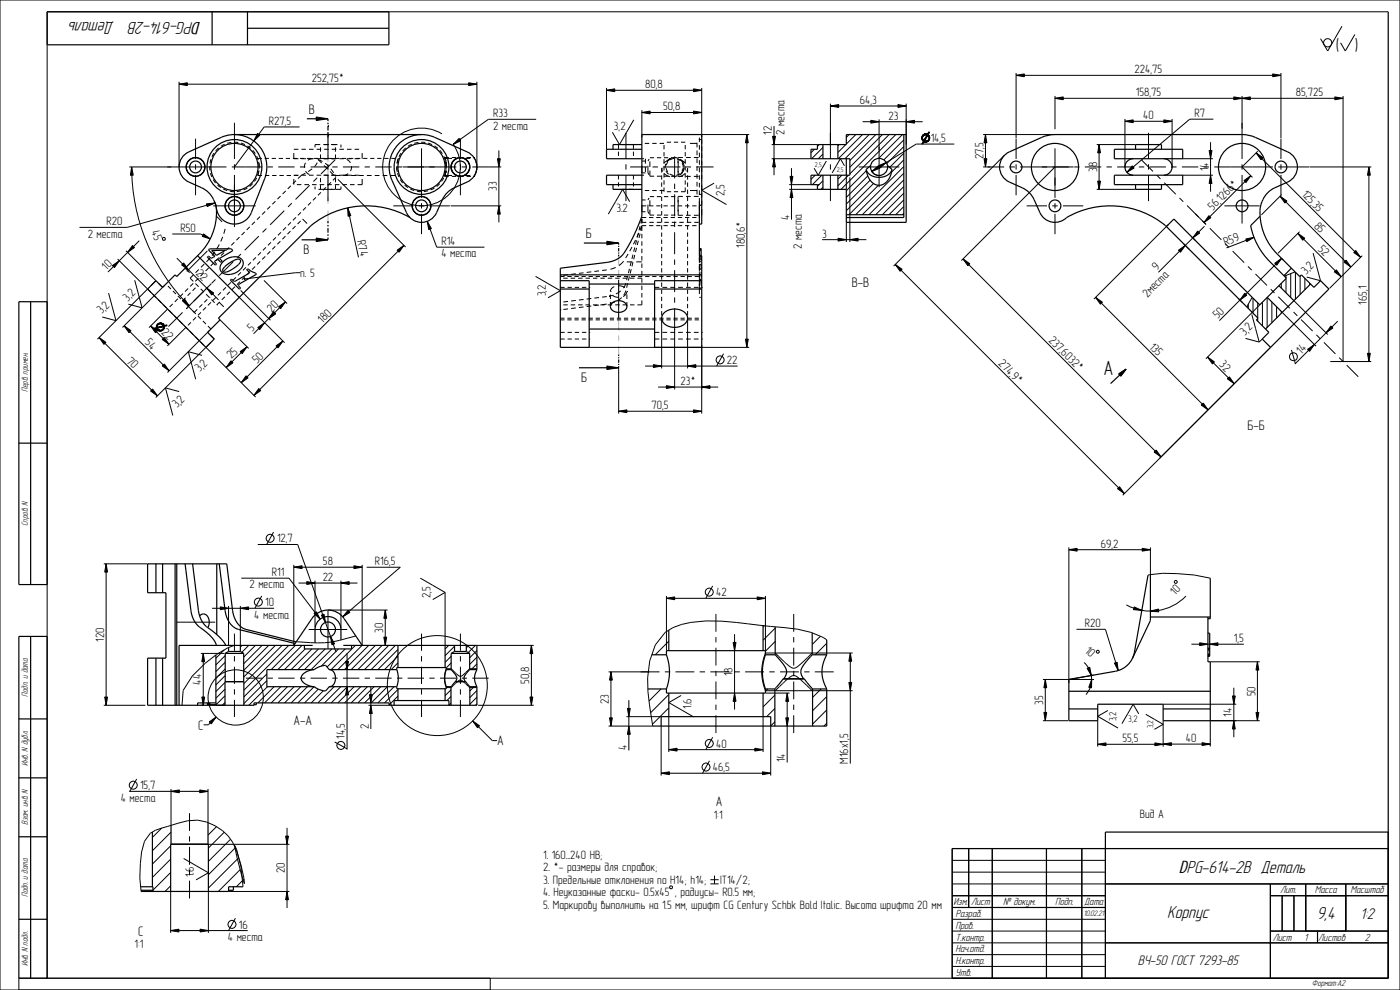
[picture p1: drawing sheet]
<svg xmlns="http://www.w3.org/2000/svg" width="594mm" height="420mm" viewBox="0 0 594 420" stroke-linecap="round" stroke-linejoin="round" font-family="sans-serif">
<defs><g id="words">
<text font-size="8.8" x="468.2" y="158.9">А</text>
<g font-size="7.6">
<text x="48.4" y="9.4" transform="rotate(-180 48.4 9.4)">Деталь</text>
<text x="85.2" y="9.4" transform="rotate(-180 85.2 9.4)">DPG-614-2B</text>
<text x="500.2" y="370.5">DPG-614-2B Деталь</text>
<text x="495.2" y="389.4">Корпус</text>
<text x="558.7" y="390.1">9,4</text>
</g>
<g font-size="7.5">
<text x="566.7" y="21.8">(</text>
<text x="574.8" y="21.8">)</text>
</g>
<text font-size="6.8" x="577.1" y="389.8">1:2</text>
<text font-size="6.1" x="482.7" y="409.6">ВЧ-50 ГОСТ 7293-85</text>
<g font-size="5.9">
<text x="131.1" y="48.4">В</text>
<text x="248.6" y="101.1">Б</text>
<text x="128.8" y="107.7">В</text>
<text x="361.4" y="121.7">В-В</text>
<text x="246.5" y="162">Б</text>
<text x="529.3" y="182.3">Б-Б</text>
<text x="84.1" y="309.5">C</text>
<text x="124.5" y="307.7">А-А</text>
<text x="210.9" y="316.2">A</text>
<text x="303.7" y="341.9">A</text>
<text x="58.6" y="397">C</text>
</g>
<g font-size="5.1">
<text x="132.3" y="34.8">252,75*</text>
<text x="481.4" y="31.1">224,75</text>
<text x="273.8" y="37.4">80,8</text>
<text x="481.9" y="40.8">158,75</text>
<text x="549.9" y="40.8">85,725</text>
<text x="281.4" y="46.8">50,8</text>
<text x="364.8" y="44.1">64,3</text>
<text x="114.1" y="53">R27,5</text>
<text x="209.2" y="49.7">R33</text>
<text x="377" y="50.8">23</text>
<text x="485" y="50.6">40</text>
<text x="506.8" y="49.7">R7</text>
<text x="209.2" y="55">2 места</text>
<text x="260.5" y="55.2">3,2</text>
<text x="327.5" y="57.2" transform="rotate(-90 327.5 57.2)">12</text>
<text x="332.8" y="57.2" transform="rotate(-90 332.8 57.2)">2 места</text>
<text x="394.9" y="60.2">14,5</text>
<text x="417.3" y="67.6" transform="rotate(-90 417.3 67.6)">27,5</text>
<text x="465.5" y="73" transform="rotate(-90 465.5 73)">38</text>
<text x="512.7" y="72.7" transform="rotate(-90 512.7 72.7)">14</text>
<text x="210.8" y="81.1" transform="rotate(-90 210.8 81.1)">33</text>
<text x="307.4" y="83.3" transform="rotate(-90 307.4 83.3)">2,5</text>
<text x="552" y="82.7" transform="rotate(45 552 82.7)">125,</text>
<text x="261.5" y="90">3.2</text>
<text x="514.6" y="89.4" transform="rotate(-45 514.6 89.4)">56,</text>
<text x="518.2" y="85.8" transform="rotate(-45 518.2 85.8)">1266*</text>
<text x="556.6" y="87.3" transform="rotate(45 556.6 87.3)">35</text>
<text x="45.2" y="95.6">R20</text>
<text x="334.9" y="93.2" transform="rotate(-90 334.9 93.2)">4</text>
<text x="37.2" y="100.8">2 места</text>
<text x="64.2" y="98.3" transform="rotate(68 64.2 98.3)">45</text>
<text x="76.6" y="98.4">R50</text>
<text x="348.8" y="100.8">3</text>
<text x="557.2" y="96.2" transform="rotate(45 557.2 96.2)">85</text>
<text x="151.5" y="102.3" transform="rotate(78 151.5 102.3)">R74</text>
<text x="187.3" y="104">R14</text>
<text x="316" y="105.1" transform="rotate(-90 316 105.1)">180,6*</text>
<text x="340.2" y="105.7" transform="rotate(-90 340.2 105.7)">2 места</text>
<text x="520" y="104.4" transform="rotate(-21 520 104.4)">R59</text>
<text x="559" y="106.1" transform="rotate(45 559 106.1)">52</text>
<text x="187.3" y="109.2">4 места</text>
<text x="45.2" y="114.8" transform="rotate(-45 45.2 114.8)">10</text>
<text x="82.9" y="116.1" transform="rotate(45 82.9 116.1)">22</text>
<text x="127.4" y="117.4">п. 5</text>
<text x="490.9" y="114.9" transform="rotate(-45 490.9 114.9)">9</text>
<text x="554.2" y="116.5" transform="rotate(-45 554.2 116.5)">3,</text>
<text x="556.2" y="114.5" transform="rotate(-45 556.2 114.5)">2</text>
<text x="231.6" y="125.7" transform="rotate(-90 231.6 125.7)">3,2</text>
<text x="45.1" y="131.5" transform="rotate(-45 45.1 131.5)">2</text>
<text x="54.3" y="128" transform="rotate(-45 54.3 128)">3,</text>
<text x="56.2" y="126" transform="rotate(-45 56.2 126)">2</text>
<text x="486.8" y="126.4" transform="rotate(-45 486.8 126.4)">2места</text>
<text x="579.9" y="129.3" transform="rotate(-90 579.9 129.3)">165,1</text>
<text x="43.2" y="133.4" transform="rotate(-45 43.2 133.4)">3,</text>
<text x="115.4" y="132.6" transform="rotate(-45 115.4 132.6)">20</text>
<text x="136.8" y="137.4" transform="rotate(-45 136.8 137.4)">180</text>
<text x="516.7" y="135.4" transform="rotate(-45 516.7 135.4)">50</text>
<text x="68.3" y="141.4" transform="rotate(45 68.3 141.4)">22</text>
<text x="107" y="141" transform="rotate(-45 107 141)">5</text>
<text x="528.2" y="142.5" transform="rotate(-45 528.2 142.5)">3,</text>
<text x="530.2" y="140.5" transform="rotate(-45 530.2 140.5)">2</text>
<text x="61.3" y="145.7" transform="rotate(45 61.3 145.7)">54</text>
<text x="444.7" y="144.8" transform="rotate(45 444.7 144.8)">237,</text>
<text x="449.9" y="149.9" transform="rotate(45 449.9 149.9)">6032*</text>
<text x="487.4" y="147.5" transform="rotate(45 487.4 147.5)">135</text>
<text x="53.4" y="153.4" transform="rotate(45 53.4 153.4)">70</text>
<text x="86.8" y="155.9" transform="rotate(-45 86.8 155.9)">2</text>
<text x="98.3" y="152.4" transform="rotate(-45 98.3 152.4)">25</text>
<text x="109.1" y="154.4" transform="rotate(-45 109.1 154.4)">50</text>
<text x="308.4" y="154.4">22</text>
<text x="423.4" y="154.6" transform="rotate(45 423.4 154.6)">274,</text>
<text x="517.1" y="155" transform="rotate(45 517.1 155)">32</text>
<text x="552.1" y="150.5" transform="rotate(-45 552.1 150.5)">14</text>
<text x="84.8" y="157.9" transform="rotate(-45 84.8 157.9)">3,</text>
<text x="428.7" y="159.9" transform="rotate(45 428.7 159.9)">9*</text>
<text x="288.7" y="163.3">23*</text>
<text x="75.1" y="173.2" transform="rotate(-45 75.1 173.2)">3,</text>
<text x="77.1" y="171.3" transform="rotate(-45 77.1 171.3)">2</text>
<text x="276.5" y="173.6">70,5</text>
<text x="117.5" y="230.1">12,7</text>
<text x="467" y="232.3">69,2</text>
<text x="137" y="239.8">58</text>
<text x="159.1" y="239.8">R16,5</text>
<text x="115.4" y="244.4">R11</text>
<text x="105.9" y="249.7">2 места</text>
<text x="136.9" y="246.5">22</text>
<text x="112.5" y="257.2">10</text>
<text x="182.7" y="253.7" transform="rotate(-90 182.7 253.7)">2,5</text>
<text x="303.8" y="253">42</text>
<text x="498.6" y="252.6" transform="rotate(-46 498.6 252.6)">10</text>
<text x="107.9" y="262.4">4 места</text>
<text x="162.6" y="268.4" transform="rotate(-90 162.6 268.4)">30</text>
<text x="460.3" y="266.1">R20</text>
<text x="44.2" y="272.2" transform="rotate(-90 44.2 272.2)">120</text>
<text x="523.5" y="272.4">1,5</text>
<text x="460" y="276.4" transform="rotate(42 460 276.4)">10</text>
<text x="310.8" y="286.9" transform="rotate(-90 310.8 286.9)">18</text>
<text x="85.4" y="290.5" transform="rotate(-90 85.4 290.5)">44</text>
<text x="224.6" y="290.1" transform="rotate(-90 224.6 290.1)">50,8</text>
<text x="258.3" y="298.7" transform="rotate(-90 258.3 298.7)">23</text>
<text x="442.6" y="299" transform="rotate(-90 442.6 299)">35</text>
<text x="532.6" y="295.4" transform="rotate(-90 532.6 295.4)">50</text>
<text x="293.4" y="300.7" transform="rotate(-90 293.4 300.7)">1.6</text>
<text x="522.6" y="304.1" transform="rotate(-90 522.6 304.1)">14</text>
<text x="156.5" y="309.3" transform="rotate(-90 156.5 309.3)">2</text>
<text x="146.4" y="313.3" transform="rotate(-90 146.4 313.3)">14,5</text>
<text x="303.8" y="317.2">40</text>
<text x="476.3" y="314.9">55,5</text>
<text x="503.1" y="314.8">40</text>
<text x="265.9" y="318.4" transform="rotate(-90 265.9 318.4)">4</text>
<text x="333.1" y="323.5" transform="rotate(-90 333.1 323.5)">14</text>
<text x="359.9" y="323.9" transform="rotate(-90 359.9 323.9)">М16х1,5</text>
<text x="302.5" y="327.2">46,5</text>
<text x="59.5" y="334.9">15,7</text>
<text x="51.2" y="340.1">4 места</text>
<text x="302.8" y="347.3">1:1</text>
<text x="483.6" y="347.1">Вид А</text>
<text x="230.5" y="364.5">1. 160...240 HB;</text>
<text x="120.9" y="370.5" transform="rotate(-90 120.9 370.5)">20</text>
<text x="230.5" y="369.7">2. *- размеры для справок;</text>
<text x="82.3" y="372.1" transform="rotate(-90 82.3 372.1)">1.6</text>
<text x="230.5" y="375">3. Предельные отклонения по H14; h14;</text>
<text x="305.5" y="375">IT14/2;</text>
<text x="230.5" y="380.2">4. Неуказанные фаски- 0.5х45 , радиусы- R0.5 мм;</text>
<text x="230.5" y="385.5">5. Маркирову выполнить на 1.5 мм, шрифт CG Century Schbk Bold Italic. Высота шрифта 20 мм</text>
<text x="101.3" y="393.9">16</text>
<text x="96.7" y="399.2">4 места</text>
<text x="57.1" y="402.4">1:1</text>
</g>
<g font-size="4.5">
<text x="543.1" y="379.1">Лит.</text>
<text x="557.9" y="379.1">Масса</text>
<text x="573" y="379.1">Масштаб</text>
<text x="404.5" y="384.1">Изм.</text>
<text x="405.4" y="389.1">Pазраб.</text>
<text x="412" y="384.1">Лист</text>
<text x="425.7" y="384.1">№ докум.</text>
<text x="447.7" y="384.1">Подп.</text>
<text x="460" y="384.1">Дата</text>
<text x="405.4" y="394.1">Пров.</text>
<text x="405.4" y="399.1">Т.контр.</text>
<text x="540" y="399.1">Лист</text>
<text x="553.4" y="399.1">1</text>
<text x="559.3" y="399.1">Листов</text>
<text x="579" y="399.1">2</text>
<text x="405.4" y="404.1">Нач.отд.</text>
<text x="405.4" y="409.1">Н.контр.</text>
<text x="405.4" y="414.1">Утв.</text>
</g>
<text font-size="4.2" x="473.6" y="306.1" transform="rotate(-90 473.6 306.1)">3,2</text>
<text font-size="4" x="478.7" y="306.3">3,2</text>
<g font-size="3.8">
<text x="11.8" y="166.3" transform="rotate(-90 11.8 166.3)">Перв. примен.</text>
<text x="11.8" y="223.1" transform="rotate(-90 11.8 223.1)">Справ. N</text>
<text x="11.8" y="295.6" transform="rotate(-90 11.8 295.6)">Подп. и дата</text>
<text x="11.8" y="324.9" transform="rotate(-90 11.8 324.9)">Инв. N дубл.</text>
<text x="11.8" y="350" transform="rotate(-90 11.8 350)">Взам. инв. N</text>
<text x="11.8" y="380.6" transform="rotate(-90 11.8 380.6)">Подп. и дата</text>
<text x="11.8" y="409.9" transform="rotate(-90 11.8 409.9)">Инв. N подл.</text>
<text x="556.6" y="418.4">Формат:А2</text>
</g>
<text font-size="3.6" x="489.2" y="309" transform="rotate(-90 489.2 309)">3,2</text>
<text font-size="3.5" x="459.6" y="388.7">10.02.21</text>
<g font-size="2.9">
<text x="345.8" y="70.8">2,5</text>
<text x="355.1" y="72.8">2,5</text>
</g>
</g></defs>
<g fill="#000">
<path d="M76 35.7l3.5-.6v1.2zM198.8 35.1l3.5 .6-3.5 .6zM257.3 38.3l3.5-.6v1.2zM294.2 37.7l3.5 .6-3.5 .6zM431.1 32l3.5-.6v1.2zM540 31.4l3.5 .6-3.5 .6zM109.3 56.6l.9 .7-2.5 2.5zM134.2 49.6l5 .8-5 .7zM272.3 47.7l3.5-.6v1.2zM294.2 47.1l3.5 .6-3.5 .6zM316.9 57.1l.6 3.5h-1.2zM352.3 45l3.5-.6v1.2z"/>
<path d="M369.5 51l3.5 .6-3.5 .6zM381 44.4l3.5 .6-3.5 .6zM384.5 51.6l3.5-.6v1.2zM391.1 58.3l.4-.1zM391.1 58.5l.3-.1zM391.1 58.7l.4 .2zM391.1 58.1l.4-.1zM391.1 58.9l.4 .1zM391.2 59.1h.4zM391.2 57.9l.4-.1zM391.3 59.3l.4 .1zM391.3 57.7l.5-.1z"/>
<path d="M391.4 59.5h.4zM391.1 58.7l.3-.2zM391.1 58.5h.3zM391.4 57.5l.5-.1zM391.1 58.3l.3 .1-.3 .1zM391.1 58.1l.4 .1-.4 .1zM391.2 57.9l.3 .1-.4 .1zM391.3 59.3h.3zM391.6 57.3h.7zM391.5 59.7l.5-.1zM391.2 57.9l.5-.2zM391.3 57.7h.4l-.5 .2z"/>
<path d="M391.8 59.9l1.9 .1zM391.4 57.5l.4 .1-.5 .1zM393.6 57.4l-1.4 2.4-.2-.2zM391.4 57.5l.7-.2zM391.6 57.3h.5l-.7 .2zM392.1 56.9h1.4zM391.6 59.8h.6zM391.8 59.9h.6zM392.3 56.9h1zM391.8 59.9h.7zM391.6 57.3l.8-.1zM391.8 59.9h.9z"/>
<path d="M392.6 56.8h.4zM391.6 57.3l1-.1zM391.8 59.9h1zM392.6 57.2l1.2-.1zM391.8 59.9h1.2zM392.8 57.2l1-.1zM392.3 56.9l.8-.1zM392.3 56.9l.7-.1zM393 59.9h.8zM392.9 57.2l.9-.1zM393.1 59.9l.9-.1zM393.1 57.2l.7-.1z"/>
<path d="M392.1 56.9h1.2zM393.2 57.2l.6-.1zM393.3 57.3h.7zM393.5 59.7l.6-.1zM391.9 57.1l1.6-.2zM393.5 56.9l.9-.8-.6 1zM393.3 57.3l.3 .1-1.6 2.2zM393.6 57.4h.5zM393.7 57.5l.5 .1zM393.8 59.5l.5-.1zM391.9 57.1h1.9zM393.9 57.6l.4 .1z"/>
<path d="M394 59.2h.4zM393.9 59.4l.5-.2zM393.9 57.8l.4-.1zM394 57.9h.4zM393.3 59.8h.7zM394.1 59.1l.3-.1zM394.1 58l.4 .1zM394.1 58.9l.4-.1zM394.1 58.2l.4 .1zM393.6 59.6h.5zM394.2 58.4l.3-.1zM394.2 58.5l.3-.2z"/>
<path d="M394.2 58.7l.3-.2zM393.9 59.4h.4zM394.1 55.9l.3 .2-.9 .8zM394.1 59.1l.3 .1zM394.1 58.9l.3 .1zM394.2 58.5h.3zM394.2 58.7l.3 .1zM418.1 57.1l.6 3.5h-1.2zM447.6 41.7l3.5-.6v1.2zM477.3 51.5l3.5-.6v1.2zM493.8 50.9l3.5 .6-3.5 .6zM523.5 41.1l3.5 .6-3.5 .6z"/>
<path d="M527 41.7l3.5-.6v1.2zM566.3 41.1l3.5 .6-3.5 .6zM55.9 70.8l.6 3.5h-1.2zM194.8 58.7l.7 1-3.2 1.6zM211.1 67.3h1.2l-.6 3.5zM328.4 67.3l.6 3.5h-1.2zM327.8 57.8h1.2l-.6 3.5zM335.2 74.8h1.2l-.6 3.5zM369.9 72.7l2.7-2.3 .6 1zM372.8 70.3l3.3-1.4-2.7 2.4zM391.2 60.9l.9-.8-.6 1zM392.1 60.1l1.6-.1z"/>
<path d="M391.8 59.9l.3 .2-.9 .8zM392.2 60.2l1.2-.1zM392.4 60.2h.8zM392.6 60.2h.6zM392.8 60.2h.4zM392.2 60.2h1zM392.1 60.1h1.3zM417.5 67.3h1.2l-.6 3.5zM466.3 61.3l.6 3.5h-1.2zM480.4 70.4l.8 .9-3.1 1.8zM513 63.8h1.2l-.6 3.5zM513.6 74.3l.6 3.5h-1.2z"/>
<path d="M527.8 76.6l2.9-2.1-2 2.9zM533 64.9l2.9 2-.9 .9zM580.8 70.8l.6 3.5h-1.2zM87.6 86.5l3.5-.4-3.2 1.5zM147.5 88.2l1.4 3.3-1.2 .2zM181.3 93.9l1.7 3.1-1.1 .4zM211.7 87.3l.6 3.5h-1.2zM335.8 80.3l.6 3.5h-1.2zM465.7 76.8h1.2l-.6 3.5zM512.9 91.5l.9 .8-2.9 2.1zM543.1 83.2l2.9 2.1-.8 .8zM550.7 99l2.9 2.1-.9 .8z"/>
<path d="M47.7 112.7l2.9-2.1-2 2.9zM56.2 104.2l.8 .8-2.9 2.1zM77.1 112.4l.8-.8 2.1 2.9zM86.3 99.2l2.9 2.1-3.4-1zM103.6 118.2l.5 .1-.3 .3zM134.2 101l5 .7-5 .8zM168.5 106.2l2.9-2.1-2.1 2.9zM257.5 102.4l5 .7-5 .8zM355.6 101.1l3.5 .6-3.5 .6zM360.6 101.7l3.5-.6v1.2zM379.9 112.2l2.9 2-.9 .9zM408.6 109.8l2.9 2.1-.9 .8z"/>
<path d="M500 106.2l2.9-2.1-2 2.9zM508.1 98l.9 .9-2.9 2zM528.6 101.4l3.5-.7-3.1 1.8zM540.9 111.7l2.9-2.1-2.1 2.9zM566.2 115.3l.8-.8 2.1 2.9zM571.1 110.4l2.1 2.9-2.9-2.1zM574.4 107.1l.8-.8 2.1 2.9zM52.7 138.2l2.9 2.1-.9 .8zM63.9 138.3l2.9 2-.8 .9zM65.2 139.3l1.2 .1-1.1 .3zM66.3 138.6l.4 .3zM66.3 139l1.3 1.4z"/>
<path d="M66.4 138.4l.3 .4zM66.4 138.2l.3 .4zM66.4 139.4l1.2 1zM65.2 139.3l1.1-.3 .1 .4zM66.5 138l.2 .3zM66.5 139.5l.9 .8zM66.6 137.9l.2 .3zM66.7 137.7l.2 .3zM66.7 138.9l2.7-.3-2.6 .7zM66.6 139.7l.6 .5zM66.4 138.2l.3 .3zM66.3 138.8l.5 .5z"/>
<path d="M66.3 139l.5 .4zM66.3 139l.6 .5zM66.8 137.5l.4 .2zM66.7 139.8l.5 .4zM66.8 139.9l.4 .3zM66.3 139l.7 .6zM66.3 139l.8 .7zM67 137.4l.3 .1zM66.7 137.7l.4 .1zM66.3 139l.9 .8zM67.2 137.2l.3 .3zM67.2 139.8l.6 .6z"/>
<path d="M67.3 139.9l.7 .6zM67.4 137.1l.3 .3zM67.6 137.1l.4 .3zM67.8 137l.4 .4zM67.4 137.1l.5 .3zM68.1 137l.5 .5zM67.8 137l.6 .4zM68.7 137.1l1 1zM68.1 137l.6 .5zM68.7 139.9l.4 .2zM68.3 137l1.4 1.4zM68.1 137l.8 .6z"/>
<path d="M68.9 139.8l.3 .1zM68.9 137.3l.7 .7zM68.9 137.6l.8 .8zM69.1 139.6l.3 .2zM69 139.7l.4 .1zM69.1 137.4l.3 .3zM69 137.8l.7 .6zM69.1 137.9l.6 .5zM69.2 139.5l.2 .3zM69 139.7l.2 .2zM69.2 138l.5 .4zM69.3 139.3l.2 .3z"/>
<path d="M69.3 138.1l.4 .3zM69.3 138.2l.5 .5zM69.4 139l.3 .3zM69.3 139.2l.3 .2zM68.9 137.3l.6 .5zM68.9 137.3l.5 .4zM69.4 138.6l.4 .3zM69.4 138.7l.3 .4zM66.7 138.9l2.6-.7 .1 .4zM69.4 138.9l.3 .4zM68.7 137.1l.9 .9zM68.5 137.1l1.2 1z"/>
<path d="M69.7 138.1h1.2l-1.2 .3zM68.5 137.1l1.2 1.3zM69.7 138.1l1.1-.3 .1 .3zM77.4 127.6l.9-.8 2 2.9zM87.8 122.2l2.9 2.1-.9 .8zM109.4 139l2.9-2.1-2.1 2.9zM116.1 132.2l.8 .9-2.9 2zM118.2 130.1l2.9-2-2 2.9zM464.8 126.2l2.9 2-.8 .9zM528.1 124.4l.9 .8-2.9 2.1zM42 143.2l2.9 2-.8 .9zM66.5 139.5l.7 .7z"/>
<path d="M66.4 139.4l1 .9zM67.7 140.1l.6 .3zM68 140.1l.5 .3zM67.5 140l.5 .5zM68.2 140.1l.5 .2zM67.9 140.1l.4 .3zM68.6 140l.3 .2zM68.4 140.1l.3 .2zM68.8 144l.9-.8 2 2.9zM69.7 154.4l2.1 2.9-2.9-2zM98 153.1l.9 .8-2.9 2.1zM101.9 149.2l2.9-2.1-2.1 2.9z"/>
<path d="M117.1 146.7l2.9-2-2 2.9zM257.5 155.3l5 .7-5 .8zM277.2 154.7l3.5 .6-3.5 .6zM291.7 155.3l3.5-.6v1.2zM316.3 143.9h1.2l-.6 3.5zM474.7 158.6l3.1-2-2.2 2.9zM512.4 151.5l2.9 2-.9 .9zM554.8 148.2l2.9-2-2.1 2.9zM564.7 138.3l.8 .9-2.9 2zM580.2 149.9h1.2l-.6 3.5zM63.9 165.9l.8-.9 2.1 2.9zM104.4 159.4l.9 .9-2.9 2z"/>
<path d="M109.8 164.8l.8 .9-2.9 2zM262.5 174.5l3.5-.6v1.2zM282.7 163.6l3.5 .6-3.5 .6zM294.2 173.9l3.5 .6-3.5 .6zM297.7 164.2l3.5-.6v1.2zM509.7 171.8l.8-.8 2.1 2.9zM520.8 160.7l.8-.8 2.1 2.9zM490.6 191l2 2.9-2.9-2.1zM474.2 207.3l.8-.8 2.1 2.9zM45 239.2l.6 3.5h-1.2zM453.5 233.2l3.5-.6v1.2zM484.6 232.6l3.5 .6-3.5 .6z"/>
<path d="M93.5 257.5l3.5 .6-3.5 .6zM102 258.1l3.5-.6v1.2zM124.7 240.6l3.5-.6v1.2zM130.2 246.8l3.5 .6-3.5 .6zM144.7 247.4l3.5-.6v1.2zM150.2 240l3.5 .6-3.5 .6zM163.5 258.8l.6 3.5h-1.2zM282.8 253.8l3.5-.6v1.2zM321.3 253.2l3.5 .6-3.5 .6zM481.2 257.5l3.3 1.5-3.6-.4zM488.1 259.3l3.4-.9 .1 1.2zM86.2 277.2l.6 3.5h-1.2z"/>
<path d="M133.2 260.3l1-.8 1.6 3.2zM136.4 261l1.1-.4 .6 3.5zM140.2 270l1.8 3.1-1.2 .4zM147.7 258.9l.8 .9-3.1 1.9zM162.9 270.3h1.2l-.6 3.5zM225.5 273.8l.6 3.5h-1.2zM311.1 272.5h1.2l-.6 3.5zM360.8 277l.6 3.5h-1.2zM509 272.7l3.5 .6-3.5 .6zM513.3 273.3l3.5-.6v1.2zM44.4 295.7h1.2l-.6 3.5zM85.6 295.7h1.2l-.6 3.5z"/>
<path d="M147.2 291.3l.6 3.5h-1.2zM146.6 280.6h1.2l-.6 3.5zM157.3 299.2l.6 3.5h-1.2zM156.7 294.7h1.2l-.6 3.5zM224.9 295.7h1.2l-.6 3.5zM259.2 285l.6 3.5h-1.2zM311.7 294l.6 3.5h-1.2zM334 294l.6 3.5h-1.2zM360.2 289.5h1.2l-.6 3.5zM443.5 288.3l.6 3.5h-1.2zM461.2 283.5l1.2-.4 .6 3.5zM463.2 288.3l-.1 3.5-1.1-.2z"/>
<path d="M472.8 281.3l1.2-.3 .4 3.5zM522.9 295.3h1.2l-.6 3.5zM533.5 280.8l.6 3.5h-1.2zM88.8 306.2l2.9-2-2 2.9zM200.5 305.9l2.9 2-.8 .9zM258.6 304.5h1.2l-.6 3.5zM266.2 300.5h1.2l-.6 3.5zM266.8 308l.6 3.5h-1.2zM283.8 318l3.5-.6v1.2zM320.3 317.4l3.5 .6-3.5 .6zM333.4 304.5h1.2l-.6 3.5zM442.9 302.3h1.2l-.6 3.5z"/>
<path d="M465.8 315.8l3.5-.6v1.2zM490 315.2l3.5 .6-3.5 .6zM493.5 315.7l3.5-.6v1.2zM510 315.1l3.5 .6-3.5 .6zM523.5 305.8l.6 3.5h-1.2zM532.9 302.3h1.2l-.6 3.5zM72.6 335.7l3.5-.6v1.2zM84.8 335.1l3.5 .6-3.5 .6zM280.5 328l3.5-.6v1.2zM323.5 327.4l3.5 .6-3.5 .6zM121.2 354.7h1.2l-.6 3.5zM121.8 378.2l.6 3.5h-1.2z"/>
<path d="M72.4 394.8l3.5-.6v1.2zM84.9 394.2l3.5 .6-3.5 .6z"/>
</g>
<g fill="none" stroke="#000" stroke-width=".42">
<path d="M0 0h594v420h-594zM569.4 11.1l-6.1 10.5-3-5.2M574.8 14.6l-4 7-2-3.4M589 5h-569v410M76 35.7l3.5-.6v1.2zM76 34.7v36.1M76 35.7h126.3M198.8 35.1l3.5 .6-3.5 .6zM202.3 34.7v36.1M257.3 38.3l3.5-.6v1.2zM257.3 37.3v26M257.3 38.3h40.4"/>
<path d="M294.2 37.7l3.5 .6-3.5 .6zM297.7 37.3v21M431.1 32l3.5-.6v1.2zM431.1 31v27.6M431.1 32h112.4M540 31.4l3.5 .6-3.5 .6zM543.5 31v27.6M83 58.8v8.6M99.5 52.1v15.3M109.3 56.6l.9 .7-2.5 2.5zM127.1 53.9h-15l-12.6 16.9M134.2 49.6l5 .8-5 .7z"/>
<path d="M139.2 56.3v11.1M194.8 58.7l.7 1-3.2 1.6zM195.3 58.8v8.6M227.5 50.6h-20.3l-14.9 10.7a16.5 16.5 0 0 1-9.7 25.6 16.5 16.5 0 0 1-20-18.8 16.5 16.5 0 0 1 24.9-11.3M265.6 56.3v11.1M268.9 50.8l-6.1 10.5-3-5.2M272.3 47.7l3.5-.6v1.2zM272.3 46.7v11.6M272.3 47.7h25.4M294.2 47.1l3.5 .6-3.5 .6zM296.5 59.2h1.2v1.8M296.7 58.4v1.9"/>
<path d="M297.7 57.1h20.2M316.9 57.1l.6 3.5h-1.2zM316.9 57.1v90.3M327.8 57.8h1.2l-.6 3.5zM328.4 53.5v20.8M352.3 45l3.5-.6v1.2zM352.3 44v23.4M352.3 45h32.2M360.3 57.1l-1.2 1.2M363.1 57.1l-4 4M365.9 57.1l-10.2 10.2M366 51.6h25.5"/>
<path d="M368.8 57.1l-10.3 10.2M369.5 51l3.5 .6-3.5 .6zM371.6 57.1l-11 11M373 50.6v28.9M374.4 57.1l-13.8 13.8M377.3 57.1l-16.7 16.7M380.1 57.1l-23.3 23.2M381 44.4l3.5 .6-3.5 .6zM382.9 57.1l-10.1 10.1M383.5 59.3l-8.5 8.5M384.5 51.6l3.5-.6v1.2zM384.5 44v17.3"/>
<path d="M391.1 58.3l.4-.1zM391.1 58.3l.3 .1-.3 .1zM391.1 58.5l.3-.1zM391.1 58.7l.3-.2zM391.1 58.5h.3zM391.1 58.7l.4 .2zM391.1 58.1l.4-.1zM391.1 58.1l.4 .1-.4 .1zM391.1 58.9l.4 .1zM391.2 59.1h.4zM391.2 57.9l.5-.2zM391.2 57.9l.4-.1z"/>
<path d="M391.2 57.9l.3 .1-.4 .1zM391.3 59.3h.3zM391.3 59.3l.4 .1zM391.3 57.7l.5-.1zM391.3 57.7h.4l-.5 .2zM391.4 59.5h.4zM391.4 57.5l.7-.2zM391.4 57.5l.5-.1zM391.4 57.5l.4 .1-.5 .1zM391.5 59.7l.5-.1zM391.6 57.3l.8-.1zM391.6 57.3l1-.1z"/>
<path d="M391.6 57.3h.7zM391.6 57.3h.5l-.7 .2zM391.6 59.8h.6zM391.7 57.2l2.1-.1zM391.7 57.1h2.1M391.8 59.9h1.2zM391.8 59.9h1zM391.8 59.9h.9zM391.8 59.9h.7zM391.8 59.9h.6zM391.8 59.9l1.9 .1zM391.8 59.9l.3 .2-.9 .8z"/>
<path d="M391.9 57.1l1.6-.2zM391.9 57.1h1.9zM392.1 56.9h1.2zM392.1 56.9h1.4zM392.3 56.9l.8-.1zM392.3 56.9l.7-.1zM392.3 56.9h1zM392.6 56.8h.4zM392.6 57.2l1.2-.1zM392.8 57.2l1-.1zM392.9 57.2l.9-.1zM393 59.9h.8z"/>
<path d="M393.1 57.2l.7-.1zM393.1 59.9l.9-.1zM393.2 57.2l.6-.1zM393.3 57.3h.7zM393.3 57.3l.3 .1-1.6 2.2zM393.3 59.8h.7zM393.5 59.7l.6-.1zM393.5 56.9l.9-.8-.6 1zM393.6 57.4h.5zM393.6 59.6h.5zM393.6 57.4l-1.4 2.4-.2-.2zM393.7 57.5l.5 .1z"/>
<path d="M393.8 59.5l.5-.1zM393.9 57.6l.4 .1zM393.9 59.4l.5-.2zM393.9 59.4h.4zM393.9 57.8l.4-.1zM394 59.2h.4zM394 57.9h.4zM394.1 59.1l.3-.1zM394.1 59.1l.3 .1zM394.1 55.9l.3 .2-.9 .8zM394.1 58l.4 .1zM394.1 58.9l.4-.1z"/>
<path d="M394.1 58.9l.3 .1zM394.1 58.2l.4 .1zM394.2 58.4l.3-.1zM394.2 58.5l.3-.2zM394.2 58.5h.3zM394.2 58.7l.3-.2zM394.2 58.7l.3 .1zM417.1 57.1h30.5M418.1 57.1l.6 3.5h-1.2zM418.1 57.1v13.7M431.1 58.8v8.6M447.6 41.7l3.5-.6v1.2z"/>
<path d="M447.6 40.7v14.1M447.6 41.7h122.2M477.3 51.5l3.5-.6v1.2zM477.3 50.5v20.7M477.3 51.5h20M487.3 56.3v11.1M493.8 50.9l3.5 .6-3.5 .6zM497.3 50.5v20.8M514.8 50.6h-10l-26.7 22.5M523.5 41.1l3.5 .6-3.5 .6zM527 41.7l3.5-.6v1.2zM527 40.7v26.7"/>
<path d="M543.5 58.8v8.6M566.3 41.1l3.5 .6-3.5 .6zM569.8 40.7v112.5M54.9 70.8h41.2M55.9 70.8l.6 3.5h-1.2zM55.9 70.8a83.3 83.3 0 0 0 24.4 58.9M83 69.7v2.3M83 74.2v8.6M98.3 70.8h13M99.5 69.7v2.3M99.5 74.2v22.1M109.3 67.2h1.8"/>
<path d="M109.7 68.6l.3 2.2M109.9 72.3l-.6 2.2h1.9M112.3 67.2h1.8M112.4 74.5h1.8M113.5 70.8h2.3M115.3 67.2h1.8M115.5 74.5h1.8M118 70.8h7M118.3 67.2h1.8M118.5 74.5h1.9M121.3 67.2h1.7M121.6 74.5h1.9"/>
<path d="M123.4 78.8l-1.3 1.3M124.2 67.2h1.8M124.7 64.9v2.4h1.9M124.7 75.9v2.4M124.7 74.3h1.9M124.7 63.3h1.9M124.7 74.5h1.8M125.6 76.6l-1.3 1.3M125.9 78.3h2M127.2 67.2h1.8M127.3 70.8h2.2M127.9 74.3h1.9"/>
<path d="M127.9 67.3h1.9M127.9 63.3h1.9M129.2 78.3h1.9M129.2 71.2h.1M129.5 73.5l-1.7 1-1.4 1.3M129.6 73.5h-.1M129.6 69.1l-.4 2.1M129.6 72.6l1.6 1.4M130.2 67.2h1.8M131.1 74.3h1.9M131.1 67.3h1.9M131.1 63.3h1.9"/>
<path d="M131.4 78.6l-6 6M131.8 70.8h6.9M132.4 78.3h1.9M132.4 71.6l-1.7 1.2M132.7 67.3l-2.1 .7M133.2 67.2h1.8M133.7 79.1v1.2M134.3 74.3h2M134.3 67.3h2M134.3 63.3h2M134.6 75.4l-1.6 1.6M134.6 69l-1.2 1.7"/>
<path d="M135.6 78.3h1.9M135.9 61.3h-2.2v1.2M136 62.5v1.8M136 65.5v1.8M136 75.5v1.8M136 78.5v1.8M136.2 67.2h1.8M136.8 68.5l-1.8-.8 1.5 1.5M137.3 74.3h2.2M137.3 67.3h2.2M137.3 61.3h2.2M137.5 70.2l1.5 1.5"/>
<path d="M137.5 63.3h2M138 69.3l1.5 1.3M138.3 79.5l-1.3 1.3M138.8 78.3h2M139.2 69.7v2.3M139.2 74.2v11.1M139.2 67.2h1.7M140 72.7l1.5 1.5M140.4 71.7l.3 .4M140.4 77.4l-1.3 1.2M140.4 74.3h2.3M140.4 67.3h2.3"/>
<path d="M140.4 61.3h2.8M140.7 72.1v.1M140.7 72.2l.9 1.1M140.8 63.3h1.9M141 70.8h2.2M142.1 78.3h1.9M142.1 67.2h1.8M142.2 67.8l-6 6M142.3 74.5h.1M142.3 74.5l.1 .4M142.3 74.5h2M142.3 78.5v1.8h-7.2"/>
<path d="M142.3 62.5v1.8M142.3 65.5v1.8M142.3 75.5v1.8M142.5 75.2l-1.2 1.3M142.5 75.2h.1M143.4 76.1l28.7 28.7M144 74.3h1.9M144 67.3h1.9M144 63.3h1.9M144.7 61.3v1.2M144.7 79.1v1.2h-2.2M145.1 67.2h1.8"/>
<path d="M145.3 78.3h1.9M145.5 70.8h6.9M145.7 74.5h2M146 74.3h-.3M147.1 67.6l1.6 1.5M147.2 74.3h1.9M147.2 67.3h1.9M147.2 63.3h1.9M147.7 73.7l-1.7 .6M148.1 67.2h1.8M148.5 78.3h1.9M149 74.5h2"/>
<path d="M149.1 70.5l-.4 2.1M150.4 74.3h2M150.4 67.3h2M150.4 63.3h2M151.1 67.2h1.8M152.3 74.5h2M153.7 64.9v2.4M153.7 75.9v2.4h-2M154.1 67.2h1.8M154.7 70.8h2.3M155.7 74.5h2M157.1 67.2h1.7"/>
<path d="M159 74.5h2M159.2 70.8h7M160 67.2h1.8M162.3 74.5h2M163 67.2h1.8M165.7 74.5h2M166 67.2h1.8M168.3 70.8l.3 2.2M168.4 70.8h2.3M169 67.2h.1M169 67.2l-.6 2.2M170.9 70.8h22.7"/>
<path d="M178.8 62.9v21M188.6 66.8h.1M188.6 66.8h1.8M188.6 66.9v.2M188.6 74.7l1.8 .1M188.6 74.7h.1M188.7 74.5l-.1 .2M188.7 74.5h3.1M188.7 67.2h3.1M188.7 67.2h.1M188.7 74.4h.1M188.7 67.3h.1"/>
<path d="M188.7 74.3h.1M188.8 74.3l-.2 .4M188.8 74.3h.1M188.8 67.4h.1M188.8 67.4v.1M188.8 67.5h.1M188.8 74.1h.1M188.8 67.6h.1M188.8 67.6l.1 .1M188.9 74l-.1 .3M188.9 74l-.1 .1M188.9 74h.1"/>
<path d="M188.9 67.7h.1M188.9 73.9h.1M188.9 67.8h.1M188.9 67.8v.1M188.9 73.8v.1M188.9 67.9h.1M188.9 73.8h.1M188.9 73.7v.1M188.9 73.7h.1M189 73.6l-.1 .4M189 68.1h.1M189 73.6l-.3 .9"/>
<path d="M189 73.6h.1M189 68.1v.1M189 73.5v.1M189 68.2h.1M189 73.5h.1M189 68.2v.1M189 68.3h.1M189 73.4v.1M189 73.4h.1M189.1 68.4h.1M189.1 68.4v.1M189.1 68.5h.1"/>
<path d="M189.1 73.2h.1M189.1 68.5l.1 .3M189.1 73.2l-.1 .4M189.1 68.5v.1M189.1 73.1v.1M189.1 68.6h.1M189.1 73.1h.1M189.1 68.6l.2 1.3M189.1 73v.1M189.1 73h.1M189.2 68.8v.1M189.2 68.8v.2"/>
<path d="M189.2 72.8h.1M189.2 68.9v.1M189.2 69h.1M189.2 69v.3M189.2 72.7l-.1 .5M189.2 72.7v.1M189.2 72.7l-.2 .9M189.2 72.6v.1M189.2 72.6h.1M189.2 72.5v.1M189.2 72.5v.2M189.2 69.2h.1"/>
<path d="M189.2 69.2v.1M189.2 69.3v.1M189.2 69.3l.1 .1M189.2 72.3h.1M189.2 72.3v.4M189.2 69.4l.1 .1M189.3 69.4v.4M189.3 69.5h.1M189.3 72.2l-.1 .1M189.3 72.1v.1M189.3 72v.1M189.3 69.6v.1"/>
<path d="M189.3 69.7v.1M189.3 69.8h.1M189.3 69.8v.2M189.3 69.8v.1M189.3 71.8h.1M189.3 69.9h.1M189.3 69.9v.9M189.3 70v.3M189.3 71.7v.1M189.3 70.1h.1M189.3 71.5v.2M189.3 70.1v.2"/>
<path d="M189.3 70.3v.1M189.3 70.3v.4M189.3 70.4h.1M189.3 70.6h.1M189.3 71.1v.2M189.3 70.6v.1M189.3 71v.1M189.3 70.7v.1M191.7 74.8h1.9M191.7 66.8h1.9M192.7 68h-.1M192.7 67.9v.1"/>
<path d="M192.7 67.9h.1M192.9 67.8h-.1M192.9 67.8h.1M192.9 67.7v.1M193 67.7h.1M193.1 67.6h.1M193.2 67.6h.1M193.2 67.5v.1M193.2 67.5h.1M193.3 67.5h-.1M193.3 67.5h.1M193.3 74.2h.1"/>
<path d="M193.4 74.2l.1 .1M193.4 67.4h.1M193.5 67.4h.1M193.6 67.3h-.1M193.6 67.3h.1M193.7 74.4h.1M193.7 67.3h.1M193.7 67.2v.1M193.8 67.2h.1M193.8 74.5l.3 .1M194.3 67.1a3.9 3.9 0 0 0-2.9 3.7 3.9 3.9 0 0 0 2.9 3.8M194.3 67.1h.1"/>
<path d="M194.3 74.6h.1M194.3 74.6l.2 .1M194.5 74.7h.1M194.8 66.9h.1M194.8 74.7h.1M194.8 74.7l.7 .1M194.8 74.8h1.9M194.8 66.8h1.9M194.9 66.9h1M195.3 69.7v2.3M195.3 74.2v8.6M195.9 70.8h2.2"/>
<path d="M195.9 66.9h.1M195.9 66.9a3.9 3.9 0 0 1 3.4 3.7 3.9 3.9 0 0 1-2.9 4M195.9 74.7h.1M196.1 74.7h-.2M196.2 74.7h-.1M196.2 74.7h.1M196.4 67.1h.1M196.4 74.6h.1M196.6 67.1h.1M196.7 67.1v.1M196.7 67.2h.1M196.8 67.2h.1"/>
<path d="M196.9 74.5h2.6M196.9 67.2h2.6M196.9 67.2h.1M196.9 67.2l.1 .1M197 67.3h.1M197 74.4h.1M197.1 74.3h.1M197.2 67.3v.1M197.2 74.3h.1M197.2 67.4l.2 .1M197.3 74.2h.1M197.4 67.5h.1"/>
<path d="M197.4 74.2h.1M197.5 74.1h.1M197.6 74h.1M197.7 74h-.1M197.7 74h.1M197.8 73.9h.1M197.9 73.8l-.1 .1M197.9 73.8h.1M198 74.8h1.8M198 66.8h1.8M198 73.7l-.1 .1M198 73.7h.1"/>
<path d="M198.3 73.4l-.2 .2M200.4 70.8h12.3M201.1 74.8h.1M201.1 66.8h.1M201.1 66.9l.1 .1M201.2 67h.1M201.2 67v.1M201.2 67l.1 .1M201.2 74.6l-.1 .2M201.3 67.1l.1 .2M201.3 74.6h-.1M201.3 67.1v.1"/>
<path d="M201.3 74.5l-.1 .1M201.4 74.4h.1M201.4 74.4l-.1 .1M201.4 67.3h.1M201.4 74.3h.1M201.4 67.4h.1M201.5 74.3h-.1M201.5 74.1v.2M201.5 67.5v.1M201.5 74.1h.1M201.5 67.6l.1 .2M201.6 74.1h-.1"/>
<path d="M201.6 67.7l.1 .1M201.6 67.8h.1M201.6 73.9h.1M201.7 73.9l-.2 .2M201.7 67.8v.1M201.7 73.9h-.1M201.7 73.8v.1M201.7 67.9h.1M201.7 73.7v.1M201.7 67.9v.1M201.7 67.9l.1 .2M201.7 73.7h.1"/>
<path d="M201.7 68h.1M201.8 68v.1M201.8 68.1v.1M201.8 73.6h.1M201.8 68.1h.1M201.8 73.5v.1M201.8 73.5h.1M201.8 68.2h.1M201.9 73.4l-.1 .1M201.9 68.3h.1M201.9 73.3v.1M201.9 68.3v.1"/>
<path d="M201.9 73.3h.1M201.9 68.4v.1M201.9 68.5h.1M201.9 73.2h.1M202 73.1l-.1 .1M202 68.6h.1M202 73.1h.1M202 68.6v.1M202 68.7v.1M202 72.9v.2M202 68.8l.1 .1M202.1 68.9h.1"/>
<path d="M202.1 72.8h.1M202.1 68.9v.2M202.1 72.7v.1M202.1 72.7h.1M202.1 69h.1M202.1 69v.1M202.1 72.6h.1M202.1 72.5v.1M202.1 69.2h.1M202.2 72.5h-.1M202.2 72.4v.1M202.2 69.3h.1"/>
<path d="M202.2 69.3v.1M202.2 69.4h.1M202.2 72.3h.1M202.2 72.2l-.4 1.2M202.2 72.2v.1M202.2 69.6h.1M202.2 69.6l.1 .2M202.2 72.1v.1M202.2 72v.1M202.3 69.8h.1M202.3 71.8h.1M202.3 69.8v.1"/>
<path d="M202.3 69.9h.1M202.3 71v.3M202.3 71l-.1 1.2M202.3 70.7v.1M202.3 70.8v.2M211.1 67.3h1.2l-.6 3.5zM211.7 63.8v30.5M262.4 61.3v1.8M262.4 64.3v1.8M262.4 74.3v1.8M262.4 77.3v1.8M263.7 61.3h1.9"/>
<path d="M265.6 69.7v2.3M265.6 74.2v11.1M266.9 61.3h1.9v1.8M267.3 70.8h7.3M268.8 64.3v1.8M268.8 74.3v1.8M268.8 77.3v1.8M272.3 74.3h.9M272.3 67.3h.9M272.3 70.3v3h1.6M272.3 68.3h1.6M273.6 60.8h1.9"/>
<path d="M273.8 67.3v2.1M273.8 70.8v2.1M274.9 70.3v3l.5 .9M275.4 67.5l-.5 .8M275.7 66.9h1.8M275.7 72.4v2.4h1.8M275.7 68.5v2.3M276.7 60.8h1.9M276.9 70.8h2.2M278.7 66.9h1.8M278.7 74.8h1.8M279.9 60.8h1.8"/>
<path d="M280.7 71.4h.1M280.7 71.4v1.8M280.7 74.4v1.8M280.7 77.4v1.8M280.7 71.4l.1 .5M280.8 71.9h.1M280.8 71.9l.2 .6M281 72.5h.1M281 72.5l.1 .3M281.4 70.8h7.3M281.7 66.9h1.8M281.7 74.8h1.8"/>
<path d="M281.7 73.6l2.6 1.4M281.7 61.5v1.8M281.7 64.5v1.8M281.7 67.5v1.8M281.7 70.5v1.8M281.7 73.5v1.8M281.7 76.5v1.8M281.7 79.5v1.8M282.3 71.3h.1M282.5 69.5l-.2 1.8M282.6 72.5l1.1 1.4M282.9 60.3h1.8"/>
<path d="M283 68.5h.1M283 68.5l-.1 .1M283.2 68.2l-.1 .2M283.3 68.2l-.3 .3M283.4 73.6v.1M283.4 68l-.1 .2M283.4 73.7h.1M283.4 68l-.2 .2M283.5 73.7h.1M283.5 68l-1.9 1.3M283.5 67.9l-.1 .2M283.5 67.9l-.1 .1"/>
<path d="M283.8 67.6l-.3 .3M284 67.5l-.2 .1M284 67.5l-.6 .5M284.1 67.4l-.1 .1M284.3 75h.1M284.3 67.3l-.2 .1M284.3 67.3l-.3 .2M284.4 67.3h-.1M284.4 67.3l-.6 .3M284.5 67.3h-.1M284.5 67.7l-1 .3M284.5 67.2l-.2 .1"/>
<path d="M284.7 67.2l-.2 .1M284.7 67.2h.1M284.7 66.9h1.8M284.7 74.8h1.8M285.1 67l-.4 .2M285.2 74.7l1.8 .1M285.7 66.9l1.8 .1M285.7 66.9h.1M285.9 60.3h1.8M286.2 66.4v9.3M286.2 77.9v2.3M287 74.8h.1"/>
<path d="M287.1 74.7l-.1 .1M287.7 70.8v2.4M287.7 74.8h.1M287.7 66.9v2.4M287.7 72.4v2.4h2M287.7 66.8h2M287.7 68.4v2.4M288 67.7l1 .3M288.2 75h.1M288.6 74.1h.1M288.7 67.7h.1M288.7 74l-.5 .3"/>
<path d="M288.7 67.7l.3 .3M288.9 60.3h1.8M289 68l1.9 1.3M289 68l.3 .2M289 68l.2 .1M289.1 68.1l.2 .1M289.2 68.1l.4 .5M289.3 68.2l.2 .4M289.3 68.2l.4 .6M289.3 73.4l-.7 .7M289.4 73.2l-.7 .8M289.4 73.2l-.1 .2"/>
<path d="M289.5 68.6l.3 .4M289.6 73.1l-.2 .1M289.6 68.6l.1 .2M289.7 68.8l.1 .2M289.7 68.8h.1M289.8 69h.1M289.8 69l.1 .2M289.9 69.2l.2 .4M289.9 69.3l.1 .3M289.9 72.4l-.6 1M289.9 72.3v.1M290 72l-.4 1.1"/>
<path d="M290.1 72h-.1M290.1 69.6v.1M290.1 69.7l.1 .4M290.1 71.9l-.2 .4M290.1 71.9h.1M290.2 70.1v.2M290.2 70.1v1.2M290.2 70.3h.1M290.2 71.3l-.1 .6M290.2 71.3l-.1 .7M290.7 79.5v1.8h-1.8M290.7 61.5v1.8"/>
<path d="M290.7 64.5v1.8M290.7 67.5v1.8M290.7 70.5v1.8M290.7 73.5v1.8M290.7 76.5v1.8M290.7 73.6l-2.5 1.4M290.9 70.8h2.3M291.1 74.8h2M291.1 66.8h2M291.5 72.5l-.2 .3M291.5 72.5h.1M291.7 71.9l-.2 .6"/>
<path d="M291.7 71.9v-.5v1.8M291.7 71.9h.1M291.7 74.4v1.8M291.7 77.4v1.8M292.7 60.8h3M294.4 74.8h2M294.4 66.8h2M295.4 70.8h7.3M295.7 60.5v2M295.7 63.9v1.9M295.7 67.2v2M295.7 70.5v2"/>
<path d="M295.7 73.8v2M295.7 77.1v2M296.7 61.6v1.9M296.7 64.8v1.9M296.7 68v1.9M296.7 71.2v1.9M296.7 74.4v1.9M296.7 77.6v1.9M297.7 62.2v1.8M297.7 65.2v1.8M297.7 68.2v1.8M297.7 71.2v1.8"/>
<path d="M297.7 74.2v1.8M297.7 78.5v2M303 77.7l-5.3 3 10.5 6.1M327.4 67.3h16.7M327.4 61.3h19.4M328.4 67.3l.6 3.5h-1.2zM334.8 78.3h9.3M335.2 74.8h1.2l-.6 3.5zM335.8 71.3v21.9M345.5 63.3l-1.4 1.5M345.9 74.3l-1.8 1.8M346.8 78.3h.9"/>
<path d="M347.5 61.3l-.7 .8M348.7 74.3l-4 4M349.2 62.6l-4.8 4.7M349.2 65.4l-2 1.9M349.2 76.7l-2.4 2.3M349.2 79.5l-.9 .8M350.6 68.3l-3.5 6-1.7-3M352.3 69.7v2.3M352.3 74.2v11.1M356 61.3l-.5 .6M357.2 74.3l-1.7 1.7M358.3 70.3l-1.7-3-3.5 6"/>
<path d="M358.9 61.3l-3.4 3.4M359.1 74.3v6M360 74.3l-4.5 4.5M360.6 75.3v27.4M364.4 70.8h17.2M367.6 72.4l-8.5 8.5M368.2 74.6l-9.1 9.1M369.2 76.5l-10.1 10.1M369.9 72.7l2.7-2.3 .6 1zM370.6 77.9l-11.5 11.5M372.7 78.6l-12.5 12.5M372.8 70.3l3.3-1.4-2.7 2.4z"/>
<path d="M383.5 62.2l-7.2 7.2M383.5 65l-6 6M383.5 67.8l-5.3 5.3M383.5 70.7l-20.5 20.4M383.5 73.5l-17.6 17.6M383.5 76.3l-14.8 14.8M383.5 79.1l-12 12M391.2 60.9l.9-.8-.6 1zM392.1 60.1l1.6-.1zM392.1 60.1h1.3zM392.2 60.2l1.2-.1zM392.2 60.2h1z"/>
<path d="M392.4 60.2h.8zM392.6 60.2h.6zM392.8 60.2h.4zM404.9 61.1h-16.2l-18.8 11.6 1.3 1.3 1.8 .5M417.1 70.8h9M417.5 67.3h1.2l-.6 3.5zM426.2 65.9l-47.1 47M428.3 70.8h2.3M431.1 69.7v2.3M431.1 74.2v8.6M432.8 70.8h22.7M447.6 62.9v21"/>
<path d="M447.6 70.8l-39.7 39.8M455.8 70.8h2.2M460.3 70.8h6.9M465.3 61.3h16.5M465.7 76.8h1.2l-.6 3.5zM466.3 61.3l.6 3.5h-1.2zM466.3 61.3v19M469.5 70.8h2.2M474 70.8h7M480.4 70.4l.8 .9-3.1 1.8zM483.2 70.8h2.3M484.3 67.8l4.9 4.9"/>
<path d="M487.3 69.7v2.3M487.3 74.2v11.1M487.7 70.8h7M490.8 74.3l1.6 1.6M494 77.5l4.9 4.9M496.9 70.8h2.3M501.5 70.8h6.9M501.6 67.3h13M501.7 74.3h12.9M510.7 70.8h2.2M513 63.8h1.2l-.6 3.5zM513.6 74.3l.6 3.5h-1.2z"/>
<path d="M513.6 60.3v21M515.2 70.8h24.9M527 69.7v2.3M527 74.2v20.6M527.8 76.6l2.9-2.1-2 2.9zM530.7 74.5l-19.8 19.9M533 64.9l2.9 2-.9 .9zM533 64.9l44.3 44.3M533.7 64.2l-6.7 6.6 4.4 4.5M542.4 70.8h13.1M543.5 69.7v2.3M543.5 74.2v8.6"/>
<path d="M555.6 70.8h26.2M580.8 70.8l.6 3.5h-1.2zM580.8 70.8v82.6M73.1 99.3h12l4.1 2M86.3 99.2l2.9 2.1-3.4-1zM87.6 86.5l3.5-.4-3.2 1.5zM90.5 87.3h18M91.1 86.1l-37.1 10.4h-20.3M91.8 91.7l2.4 2.4M95.5 97.1l-.6 2M103.8 98.4l-1.3 1.3M106 96.2l-1.3 1.4"/>
<path d="M108.1 94.1l-1.3 1.3M110.3 91.9l-1.3 1.3M112.5 89.7l-1.3 1.3M113 97l-1.6 1.6M114.7 87.5l-1.3 1.3M116.9 85.4l-1.3 1.3M119 83.2l-1.3 1.3M119.2 98.6l-1.3 1.3M120.6 89.4l-6 6M121.2 81l-1.3 1.3M121.3 96.5l-1.3 1.2M123.2 98.1l-1.2 1.2"/>
<path d="M123.4 94.3l-1.2 1.3M123.8 86.2l-1.6 1.6M125.4 95.9l-1.3 1.3M125.6 92.2l-1.3 1.3M127.5 93.8l-1.3 1.3M127.7 90.1l-1.3 1.3M128.4 92.9l1.9 1.9M129.8 88l-1.3 1.2M131.9 85.9l-1.3 1.2M134 83.7l-1.2 1.3M136.2 81.6l-1.3 1.3M147.5 88.2l1.4 3.3-1.2 .2z"/>
<path d="M147.5 88.2l4.6 21M166.8 87.3h8.7M177.7 87.3h2.3M178.8 86.2v2.3M178.8 90.7v8.6M181.3 93.9l1.7 3.1-1.1 .4zM181.3 93.9l4 11h20.2M182.2 87.3h8.6M191.2 87.3h21.5M211.7 87.3l.6 3.5h-1.2zM263.7 80.3h1.9M266.9 80.3h1.9"/>
<path d="M267.2 85.6l-3-5.3-6.1 10.5M270.8 99l-.4 1.8M271 98.8l-.8 1.8M271.6 95.9l-.5 1.9M271.6 99.1l-.5 1.8M271.9 97.9l.4-1.8v1.9M272.3 87.3h1.9M272.3 86.8v3h1.6M272.3 92.8v2M272.3 99.2v1.9M272.3 92.9l-.4 1.8M272.3 94.3h1.9"/>
<path d="M272.3 92.3h1.9M272.3 84.8h1.6M273.6 80.8h1.9M274.2 95.7h-1.9l-.7 1.9M274.9 86.8v3l.5 .9M275.4 87.3h1.8M275.4 95.7h1.8M275.4 92.3h1.8M275.4 84l-.5 .8M275.5 94.3h1.9M275.7 83.4h1.8M275.7 85v2.3"/>
<path d="M275.7 88.9v2.4h1.8M276.7 80.8h1.9M278.4 87.3h1.9M278.4 95.7h1.9M278.4 92.3h1.9M278.7 94.3h1.9M278.7 83.4h1.8M278.7 91.3h1.8M279.9 80.8h1.8M280.7 80.4v1.9M280.7 83.5v1.8M280.7 86.5v1.8"/>
<path d="M280.7 89.5v1.9M280.7 92.6v1.8M280.7 95.6v1.8M280.7 98.6v1.8M281.5 87.3h1.8M281.5 95.7h1.8M281.5 92.3h1.8M281.7 83.4h1.8M281.7 91.3h1.8M281.9 94.3h1.9M282.9 81.3h1.8M284.5 87.3h1.9"/>
<path d="M284.5 95.7h1.9M284.5 92.3h1.9M284.7 83.4h1.8M284.7 91.3h1.8M285 94.3h1.9M285.9 81.3h1.8M286.2 82.4v9.3M286.2 94v2.3M286.2 98.5v9.3M287.6 87.3h1.8M287.6 95.7h1.8M287.6 92.3h1.8"/>
<path d="M287.7 83.4v2.4M287.7 87.3v2.4M287.7 91.3h.1M287.7 83.4h.1M287.7 88.9v2.4h2M287.7 84.9v2.4M287.7 83.3h2M288.2 94.3h1.9M290.6 87.3h1.9M290.6 95.7h1.9M290.6 92.3h1.9M291.1 91.3h2"/>
<path d="M291.1 83.3h2M291.4 94.3h1.9M291.7 80.4v1.9M291.7 83.5v1.8M291.7 86.5v1.8M291.7 89.5v1.9M291.7 92.6v1.8M291.7 95.6v1.8M291.7 98.6v1.8M292.7 80.8h3M293.7 87.3h1.8M293.7 95.7h1.8"/>
<path d="M293.7 92.3h1.8M294.4 91.3h2M294.4 83.3h2M294.6 94.3h1.9M295.7 80.5v2M296.5 82.5h1.2M296.7 80.8v1.9M296.7 84v1.9M296.7 87.2v1.9M296.7 90.4v1.9M297.7 81.8v2M297.7 85.1v2"/>
<path d="M297.7 88.8v2.5M334.8 80.3h12M335.8 80.3l.6 3.5h-1.2zM359.1 94.3v8.4M383.5 82l-9.1 9.1M383.5 84.8l-6.3 6.3M383.5 87.6l-3.5 3.5M383.5 90.5l-.7 .6M435.6 87.3h8.6M446.5 87.3h2.2M447.6 86.2v2.3M447.6 90.7v8.6"/>
<path d="M451 87.3h8.6M465.3 80.3h16.5M495.9 95.1l-31.8 31.8M500.5 84l1.5 1.6M503.6 87.2l8.1 8.1M508.1 98l.9 .9-2.9 2zM511 96l-19.5 19.5M512.9 91.5l.9 .8-2.9 2.1zM513.3 96.9l4.9 4.8M519.5 87.3h15M543.1 83.2l2.9 2.1-.8 .8zM543.1 83.2l30.1 30.1"/>
<path d="M543.8 82.5l-8.6 8.6M550.7 99l2.9 2.1-.9 .8zM550.7 99l18.4 18.4M551.4 98.3l-9.2 9.1M47.7 112.7l2.9-2.1-2 2.9zM49.9 109.9l14.1 14.1M53.4 106.4l12.8 12.7-2.2 2.1M56.2 104.2l.8 .8-2.9 2.1zM57.2 118.9l3.1 11.7-5.8-1.6M59.1 102.1l-13.3 13.3M69 100.9h1v.9h-.9zM75 109.5l17.7 17.7"/>
<path d="M77.1 112.4l.8-.8 2.1 2.9zM78.5 113.8l1.9 1.9M82 116.6l-1.3 1.4 1.3 1.4M84.2 118l-1.3 1.3M84.3 114.3l-1.3 1.4M86.4 115.9l-1.3 1.3M86.7 112l-1.4 1.4M88 106.4l-8.7 8.8M88.5 113.7l-1.3 1.3M89 109.5l-1.4 1.6M90.7 111.5l-1.3 1.3M91.2 106.8l-1.3 1.7"/>
<path d="M91.4 118.6l-1.6 1.6M92.9 109.3l-1.3 1.3M93 103.7l-1 1.9M94.5 100.5l-.8 1.9M95.1 107.1l-1.3 1.3M97.3 105l-1.4 1.3M98 119.8l-1.3 1.3M99 111l-6 6M99.4 102.8l-1.3 1.3M100.1 117.7l-1.3 1.2M101.6 100.6l-1.3 1.3M101.8 119.5l-1.3 1.3"/>
<path d="M102.2 115.5l-1.3 1.3M102.2 107.8l-1.6 1.6M103.6 118.2l.5 .1-.3 .3zM104 117.3l-1.3 1.3M104.3 113.4l-1.2 1.3M106.1 115.2l-1.3 1.3M106.5 111.3l-1.3 1.3M108.2 113.1l-1.2 1.2M108.6 109.2l-1.3 1.3M109.8 100.2l-6 6M110.4 110.9l-1.3 1.3M110.7 107.1l-1.3 1.2"/>
<path d="M112 119l9.8 9.8M112.5 108.8l-1.3 1.3M112.8 104.9l-1.2 1.3M114.7 106.6l-1.3 1.3M114.9 102.8l-1.2 1.3M116.8 104.5l-1.3 1.3M117.1 100.7l-1.3 1.3M119 102.3l-1.3 1.3M121.1 100.2l-1.3 1.3M127.4 115.7h-2l-21.3 2.6M134.2 101l5 .7-5 .8zM168.5 106.2l2.9-2.1-2.1 2.9z"/>
<path d="M171.4 104.1l-63.7 63.6M227.2 117.3l10.5 6-5.2 3M237.7 117h.1M237.7 117.3h1.8M239 118h1.9M240.7 117.3h1.8M241 116.6l-2 .2M242.1 118h1.9M243.7 117.3h1.8M244.3 116.1l-2 .3M245.3 118h1.9M246.7 117.3h1.8"/>
<path d="M247.6 115.7l-2 .3M248.4 118h1.9M249.7 117.3h1.8M250.9 115.3l-2 .3M251.6 118h1.9M252.7 117.3h1.8M254.2 114.9l-2 .3M254.7 118h1.9M255.7 117.3h1.8M257.5 114.5l-2 .3M257.5 102.4l5 .7-5 .8zM257.9 118h1.9"/>
<path d="M258.7 117.3h1.8M261 118h1.9M261.2 113.4l-2.2 .8M261.7 117.3h1.8M262.5 118.7v16.3M264.2 118h1.8M264.6 110.8l-2 1.9M264.7 117.3h1.8M266 111.1h2.3M266.3 117.1l-.4 1.8M266.5 107.7l-1 1.7M267.1 114l-.5 1.9"/>
<path d="M267.1 117.2l-.5 1.8M267.3 118h1.9M267.7 117.3h1.8M267.8 111l-.4 1.8M267.8 114.2l-.4 1.8M268.1 104.8l-.9 1.8M268.6 108l-.5 1.8M268.6 111.2l-.5 1.8M269.3 105l-.4 1.8M269.3 108.2l-.4 1.8M269.6 101.8l-.8 1.8M269.9 111.1h2.4"/>
<path d="M270.1 102l-.5 1.8M270.1 105.2l-.5 1.8M270.4 118h1.9v1.9M270.7 117.3h1.8M270.8 102.1l-.4 1.9M272.3 102.4v1.9M272.3 105.5v1.9M272.3 108.6v1.9M272.3 111.8v1.9M272.3 114.9v1.9M273.7 117.3h1.8M276.7 117.3h1.8"/>
<path d="M279.7 117.3h1.8M280.7 101.7v1.8M280.7 104.7v1.8M280.7 107.7v1.8M280.7 110.8v1.8M280.7 113.8v1.8M280.7 116.8v1.8M280.7 119.8v1.9M282.7 117.3h1.8M285.7 117.3h1.8M286.2 110.1v2.2M286.2 114.6v9.3"/>
<path d="M288.7 117.3h1.8M291.7 101.7v1.8M291.7 104.7v1.8M291.7 107.7v1.8M291.7 110.8v1.8M291.7 113.8v1.8M291.7 116.8v1.8M291.7 119.8v1.9M291.7 117.3h1.8M294.7 117.3h1.8M296.7 107.8h.1M296.7 119.3h.5"/>
<path d="M296.7 118.8h.5M296.7 118.7h.5M296.7 118.4h.5M296.7 116.4h.5M296.7 114.3h.5M296.7 114.1h.5M296.7 112.4h.5M296.7 112.1h.5M296.7 111.2h.5M296.7 110.9h.5M296.7 110.8h.5M296.7 110h.5"/>
<path d="M296.7 109.6h.5M296.7 109.5h.5M296.7 108.9h.8M296.7 108.8h.5M296.7 108.7h.5M296.7 108.4h.5M296.7 106.5h.5M296.7 106.3h.5M296.7 106.1h.5M296.7 108.5v3M296.7 112v3.2M296.7 119.1v5.6"/>
<path d="M297 109.9h.5M297.2 115.5h-.5v3.4h.5M297.5 105.6h.1M297.5 108.5v2.1M297.5 112v2.1M297.5 115.5v2.2M297.5 119.1v2.1M348.8 101.7h18.8M355.6 101.1l3.5 .6-3.5 .6zM360.6 101.7l3.5-.6v1.2zM379.9 112.2l2.9 2-.9 .9zM379.9 112.2l97.2 97.2"/>
<path d="M408.6 109.8l2.9 2.1-.9 .8zM408.6 109.8l84 84.1M500 106.2l2.9-2.1-2 2.9zM502.2 103.4l2.4 2.4M505.4 100.2l1.8 1.9M519.8 103.3l1.6 1.6M523 106.5l4.9 4.9M528.6 101.4l3.5-.7-3.1 1.8zM529.5 113l1.6 1.6M532.1 100.7l-11.7 4.5M532.7 116.2l4.9 4.9M540.9 111.7l2.9-2.1-2.1 2.9z"/>
<path d="M544.5 110.3l-.8-.7-26.3 26.4M545.6 116.9v1M545.6 118.2v6M547.6 116.1v10.1M549.5 115.4l-4.6 1.7M549.6 115.5v11.4M551.6 117.1v7.8M553.6 118.1v4.8M557.1 107.4l3.2 11.7-5.9-1.6M566.2 115.3l.8-.8 2.1 2.9zM571.1 110.4l2.1 2.9-2.9-2.1zM574.4 107.1l.8-.8 2.1 2.9z"/>
<path d="M578 108.5l-13.9 13.9M46.1 124.3l3.1 11.7-5.8-1.5M52.7 138.2l2.9 2.1-.9 .8zM52.7 138.2l19.1 19.1M62.6 122.6l-21.3 21.3M63.9 138.3l2.9 2-.8 .9zM63.9 138.3l7.8 7.8M64.9 124.9l1.3 1.3M65.2 139.3l1.1-.3 .1 .4zM65.2 139.3l1.2 .1-1.1 .3zM66.3 138.6l.4 .3zM66.3 138.8l.5 .5z"/>
<path d="M66.3 139l.9 .8zM66.3 139l.8 .7zM66.3 139l.7 .6zM66.3 139l.6 .5zM66.3 139l.5 .4zM66.3 139l1.3 1.4zM66.4 138.4l.3 .4zM66.4 138.2l.3 .3zM66.4 138.2l.3 .4zM66.4 139.4l1.2 1zM66.4 139.4l1 .9zM66.5 138l.2 .3z"/>
<path d="M66.5 139.5l.9 .8zM66.5 139.5l.7 .7zM66.6 137.9l.2 .3zM66.6 139.7l.6 .5zM66.7 137.7l.4 .1zM66.7 137.7l.2 .3zM66.7 138.9l2.6-.7 .1 .4zM66.7 138.9l2.7-.3-2.6 .7zM66.7 139.8l.5 .4zM66.8 137.5l.4 .2zM66.8 139.9l.4 .3zM67 137.4l.3 .1z"/>
<path d="M67.1 127.1l1.4 1.4M67.2 137.2l.3 .3zM67.2 139.8l.6 .6zM67.3 120.2l1.7 1.7M67.3 139.9l.7 .6zM67.4 137.1l.5 .3zM67.4 137.1l.3 .3zM67.6 137.1l.4 .3zM67.8 137l.6 .4zM67.8 137l.4 .4zM68.1 137l.6 .5zM68.1 137l.8 .6z"/>
<path d="M68.1 137l.5 .5zM68.3 137l1.4 1.4zM68.5 137.1l1.2 1zM68.5 137.1l1.2 1.3zM68.7 137.1l.9 .9zM68.7 137.1l1 1zM68.7 139.9l.4 .2zM68.9 137.6l.8 .8zM68.9 139.8l.3 .1zM68.9 137.3l.6 .5zM68.9 137.3l.5 .4zM68.9 137.3l.7 .7z"/>
<path d="M69 137.8l.7 .6zM69 139.7l.4 .1zM69 139.7l.2 .2zM69.1 137.4l.3 .3zM69.1 137.9l.6 .5zM69.1 139.6l.3 .2zM69.2 138l.5 .4zM69.2 139.5l.2 .3zM69.3 138.1l.4 .3zM69.3 139.3l.2 .3zM69.3 138.2l.5 .5zM69.3 139.2l.3 .2z"/>
<path d="M69.4 129.4l1.3 1.3M69.4 139l.3 .3zM69.4 138.6l.4 .3zM69.4 138.7l.3 .4zM69.4 138.9l.3 .4zM69.7 138.1l1.1-.3 .1 .3zM69.7 138.1h1.2l-1.2 .3zM69.8 121.1l-17.8 17.8M71.1 131.1l-7.9 7.9M71.2 121.3l1.3 1.3M71.6 131.6l1.4 1.4M73.3 128.9l-1.3 1.3"/>
<path d="M73.4 123.5l1.2 1.2M73.9 133.9l1.3 1.3M75.5 126.7l-1.3 1.4M75.5 125.6l1.3 1.3M76.1 136.1l1.4 1.4M77.4 127.6l.9-.8 2 2.9zM77.5 132.5l-6 6M77.6 127.7l5.5 5.5M77.6 124.6l-1.3 1.3M78.4 138.4l1.3 1.3M78.7 126.3l-1.2 1.3M78.9 138.9l-7.9 7.9"/>
<path d="M79.1 130.9h.1M79.8 122.4l-1.3 1.3M80.9 124.2l-1.3 1.2M81 136.8l-1.3 1.2M82 120.2l-1.3 1.3M82.9 120.3l1.4 1.3M83 122.1l-1.3 1.2M83.1 134.6l-1.2 1.3M83.7 131.2l-1.3 1.3M84 134.1l1.2 1.2M85.2 122.5l1.3 1.4M85.2 132.5l-1.2 1.3"/>
<path d="M85.8 129.1l-1.3 1.3M86.1 136.2l1.3 1.3M87.4 130.4l-1.3 1.3M87.4 124.8l1.4 1.4M87.8 122.2l2.9 2.1-.9 .8zM87.9 127l-1.2 1.3M88.2 138.3l1.3 1.3M88.8 126.2h.1M89.5 128.3l-1.3 1.2M89.7 120.3l-10.6 10.6M89.7 127.1l1.4 1.3M91.6 126.2l-1.3 1.2"/>
<path d="M92 129.3h.1M93 128.3l1.9 1.9M93.3 128.1l-1.3 1.2M93.4 135.7l12.1 12.1M93.7 124l-1.2 1.3M95.4 125.9l-1.3 1.3M95.9 121.9l-1.3 1.3M97.5 123.8l-1.2 1.3M99.7 121.6l-1.3 1.3M101.3 125.9l19.4 19.5M102.1 123.2l12.6 12.7M109.4 139l2.9-2.1-2.1 2.9z"/>
<path d="M116.1 132.2l.8 .9-2.9 2zM118.2 130.1l2.9-2-2 2.9zM121.1 128.1l-13.5 13.5M237.7 131.5h.1M237.7 121.9h1.9M237.7 135.7h1.8M237.7 135h1.8M239 129.3h1.9M240.7 135.7h1.8M240.7 135h1.8M240.8 121.9h1.8M241 131l-2 .3"/>
<path d="M241 127.9l-2 .2M242.1 129.3h1.9M243.7 135.7h1.8M243.7 135h1.8M243.9 121.9h1.8M244.3 130.6l-2 .3M244.3 127.5l-2 .2M245.3 129.3h1.9M246.7 135.7h1.8M246.7 135h1.8M246.9 121.9h1.9M247.6 130.2l-2 .3"/>
<path d="M247.6 127l-2 .3M248.4 129.3h1.9M249.7 135.7h1.8M249.7 135h1.8M250 121.9h.1M250.9 129.8l-2 .3M250.9 126.6l-2 .3M251.6 129.3h1.9M252.7 135.7h1.8M252.7 135h1.8M254.2 129.4l-2 .3M254.2 126.2l-2 .3"/>
<path d="M254.7 129.3h1.9M255.7 135.7h1.8M255.7 135h1.8M257.5 129l-2 .2M257.5 125.8l-2 .3M257.9 129.3h1.9M258.4 125.7h.1M258.7 135.7h1.8M258.7 135h1.8M259 123.7h.1M259 125v1.9M259 128.1v1.9"/>
<path d="M259.2 122.8l-.2 .9M259.3 122.7l-.1 .1M259.6 122.3l-.3 .4M259.6 122.3h.1M259.8 125.3h.1M259.8 125.3l-1.4 .4M259.9 125.3l1.1 .6 1.5 .3M260.6 121.6l-1 .7M260.8 128.1l-2 .7M261 129.3h1.9M261.7 135.7h1.8M261.7 135h1.8"/>
<path d="M261.9 124.4l-.6 .3M261.9 124.4h.1M262.5 121.2l1.5 .2 1.1 .7M263.4 123.4l-1.5 1M263.4 123.4h.1M263.8 126.2l-1.7 1.3M264.2 129.3h1.8M264.5 122.2h.1M264.7 135.7h1.8M264.7 135h1.8M265.2 124.3l-.5 .9M265.2 124.3h.1"/>
<path d="M265.4 125.1l-1.1 .7M265.4 125v.1M265.6 120.1h.1M265.6 123.3h.1M265.6 123.3l-.4 1M265.6 120.1l-1.1 2.1M265.7 124.6l-.3 .4M265.7 124.6h.1M266 123.7h.1M266 125v1.9M266 128.1v1.9M266 123.7l-.3 .9"/>
<path d="M266.3 120.2l-.4 1.9M267.3 129.3h1.9M267.7 135.7h1.8M267.7 135h1.8M270.7 135.7h1.8M270.7 135h1.8M272.3 121.2v1.9M272.3 124.3v1.9M272.3 127.5v1.8h-1.9M273.7 135.7h1.8M273.7 135h1.8M276.7 135.7h1.8"/>
<path d="M276.7 135h1.8M277.7 121.9h2M279.7 135.7h1.8M279.7 135h1.8M280.7 122.9v1.8M280.7 125.9v1.8M280.7 128.9v1.9M280.7 132v1.8M280.7 134.9v21.4M281.1 121.9h2M282.7 135.7h1.8M282.7 135h1.8"/>
<path d="M284.4 121.9h2M285.7 135.7h1.8M285.7 135h1.8M286.2 126.2v2.2M286.2 130.7v34.5M287.7 121.9h2M288.7 135.7h1.8M288.7 135h1.8M291.1 121.9h2M291.7 122.9v1.8M291.7 125.9v1.8M291.7 128.9v1.9"/>
<path d="M291.7 132v1.8M291.7 134.9v21.4M291.7 135.7h1.8M291.7 135h1.8M294.4 121.9h2M294.7 135.7h1.8M294.7 135h1.8M296.7 126.2h.1M296.7 122.6h.5M296.7 122.4h.5M296.7 122.3h.5M296.7 122h.5"/>
<path d="M296.7 120.1h.5M297.1 126.2h.6M297.7 121.9h.1M464.8 126.2l2.9 2-.8 .9zM464.8 126.2l47.8 47.7M525.4 126.6l1.9 1.9M528.1 124.4l.9 .8-2.9 2.1zM529.6 129v1.8M531.1 133.4l3.2 11.7M531.3 126.1l-1.9 3.3-.1 1.1M531.6 126.5v6.3M533.6 128.5v6.3"/>
<path d="M533.6 135.1v1.2M534.5 129.3l-22.9 22.9M535.6 128.2v10.1M537.6 126.2v12.7M539.2 122.7l1.6 1.6M539.6 128.1v8.8M541.6 130.1v4.8M542.4 125.9l4.8 4.9M543.6 120.2v2M543.6 132.1v.8M544.1 132.6l14.3 14.3M548.8 132.4l1.6 1.6"/>
<path d="M549 127.6l14.3 14.3M552 135.6l4.9 4.9M555.6 120.1v.8M564.7 138.3l.8 .9-2.9 2zM567.6 136.3l-18.2 18.1M42 143.2l2.9 2-.8 .9zM42 143.2l24.8 24.7M67.5 140l.5 .5zM67.7 140.1l.6 .3zM67.9 140.1l.4 .3zM68 140.1l.5 .3zM68.2 140.1l.5 .2z"/>
<path d="M68.4 140.1l.3 .2zM68.6 140l.3 .2zM68.8 144l.9-.8 2 2.9zM69.7 154.4l2.1 2.9-2.9-2zM80.6 140.6l1.4 1.4M82.9 142.9l1.3 1.3M85.1 145.1l1.4 1.4M85.7 150.8l-5.8-1.6 3.1 11.7M87.4 147.4l21 21M88.9 140.2l-17.8 17.8M89.2 142.1l1.7 1.7M89.5 145.2l-23.4 23.4"/>
<path d="M98 153.1l.9 .8-2.9 2.1zM101.9 149.2l2.9-2.1-2.1 2.9zM104.4 159.4l.9 .9-2.9 2zM104.8 147.1l-8.8 8.9M117.1 146.7l2.9-2-2 2.9zM120 144.7l-17.6 17.6M237.7 143.8h1.9M237.7 141h1.9M240.8 143.8h1.8M240.8 141h1.8M243.9 143.8h1.8M243.9 141h1.8"/>
<path d="M246.9 143.8h1.9M246.9 141h1.9M250 143.8h.1M250 141h.1M250 147.4h67.9M257.5 155.3l5 .7-5 .8zM262.5 156v19.5M273.7 155.3h39.3M277.2 154.7l3.5 .6-3.5 .6zM277.7 143.8h2M277.7 141h2M281.1 143.8h2"/>
<path d="M281.1 141h2M284.4 143.8h2M284.4 141h2M287.7 143.8h2M287.7 141h2M291.1 143.8h2M291.1 141h2M291.7 155.3l3.5-.6v1.2zM294.4 143.8h2M294.4 141h2M297.7 143.8h.1M297.7 141h.1"/>
<path d="M297.7 146.4v29.1M307 150.1l-2.9 5.2M316.3 143.9h1.2l-.6 3.5zM474.7 158.6l3.1-2-2.2 2.9zM512.4 151.5l2.9 2-.9 .9zM512.4 151.5l11.3 11.3M528.4 143.6l5.9 1.5M535.6 143.8l-1.3 1.3M539.1 147.4l-62.7 62.7M548 148.5l1.6 5.7M554.8 148.2l2.9-2-2.1 2.9zM558.5 142.1l1.6 1.5"/>
<path d="M561.7 145.2l4.9 4.9M564.4 153.4h17.4M568.2 151.7l1.6 1.6M569.8 153.3h.1M571.4 154.9l4.9 4.9M580.2 149.9h1.2l-.6 3.5zM63.9 165.9l.8-.9 2.1 2.9zM76 166.1l-5.8-1.5 3.1 11.7M109.8 164.8l.8 .9-2.9 2zM262.5 174.5l3.5-.6v1.2zM262.5 174.5h35.2M279.2 164.2h25.5"/>
<path d="M282.7 163.6l3.5 .6-3.5 .6zM294.2 173.9l3.5 .6-3.5 .6zM297.7 164.2l3.5-.6v1.2zM509.7 171.8l.8-.8 2.1 2.9zM520.8 160.7l.8-.8 2.1 2.9zM490.6 191l2 2.9-2.9-2.1zM474.2 207.3l.8-.8 2.1 2.9zM44 239.2h18.5M45 239.2l.6 3.5h-1.2zM45 239.2v60M109.4 231h16.9l16.3 45.6M116.1 225.7l-2.9 5.3"/>
<path d="M124.7 239.6v34.2M153.7 239.6v34.2M453.5 233.2l3.5-.6v1.2zM453.5 232.2v57.6M453.5 233.2h34.6M484.6 232.6l3.5 .6-3.5 .6zM488.1 232.2v11.6M90 258.1h26.3M93.5 257.5l3.5 .6-3.5 .6zM97 257.1v16.8M102 258.1l3.5-.6v1.2zM102 257.1v16.6"/>
<path d="M102.4 245.3h20.2l13.2 17.4M111.1 252.8l-3 5.3M124.7 240.6l3.5-.6v1.2zM124.7 240.6h29M126.7 247.4h25M130.2 246.8l3.5 .6-3.5 .6zM133.7 246.4v19.7M139.2 258.9v16.3M139.2 258.8h25.3M144.7 247.4l3.5-.6v1.2zM144.7 246.4v20.1M147.7 258.9l.8 .9-3.1 1.9z"/>
<path d="M150.2 240l3.5 .6-3.5 .6zM155.6 240.6h14.2l-24.4 21.1M163.5 258.8l.6 3.5h-1.2zM163.5 258.8v15M178.3 245.3l10.5 6M188.8 251.3l-5.2 3.1M188.8 251.3v22.5M282.8 253.8l3.5-.6v1.2zM282.8 252.8v23.2M282.8 253.8h42M302.4 248.6l-2.9 5.2M321.3 253.2l3.5 .6-3.5 .6z"/>
<path d="M324.8 252.8v23.2M481.2 257.5l3.3 1.5-3.6-.4zM484.5 258.6l-.2 1.3M487.1 244l.5-.2a73.8 73.8 0 0 1 25.9 1.5M488.1 259.3l3.4-.9 .1 1.2zM498.6 246.3l.9 .4-.4 .8-.9-.4zM503.2 252.9a21 21 0 0 1-25.3 3.7M74.9 264h16.4M85.2 277.2h10.1M86.2 277.2l.6 3.5h-1.2zM86.2 277.2v22h-1M95.1 275.7l-3.5 3.6"/>
<path d="M95.5 278.1l-3.9 4M99.3 273.8a42.2 42.2 0 0 0-21.6 19.1l-.5 6.3M99.5 268.8v7.3M99.5 278.3v2.3M102.7 273.8l-.7 .7M105.5 273.8l-2.9 2.9M108.4 273.8l-5 5M111.2 273.8l-7.8 7.8M114 273.8l-10.6 10.6M116.8 273.8l-13.4 13.5M119.7 273.8l-16.2 16.2M122.5 273.8l-19 19"/>
<path d="M125.3 273.8l-10.2 10.3M128.2 273.8l-10.3 10.3M129.5 275.3l-8.8 8.8M131 267.1h16.3M132.3 275.3l-8.8 8.8M133.2 260.3l1-.8 1.6 3.2zM135.1 275.3l-8.7 8.8M136.4 261l1.1-.4 .6 3.5zM138 275.3l-8.8 8.8M140.2 270l1.8 3.1-1.2 .4zM140.8 275.3l-8.8 8.8M143.6 275.3l-7.2 7.3"/>
<path d="M146.5 275.3l-7.7 7.7M147.2 277.1v40.9M150.8 273.8l-10.3 10.3M151 269.8a56.3 56.3 0 0 1-16.3 2.9l-9-.5M153.6 273.8l-10.3 10.3M156.4 273.8l-10.2 10.3M159.3 273.8l-10.3 10.3M162.1 273.8l-10.3 10.3M162.9 270.3h1.2l-.6 3.5zM164.9 273.8l-10.2 10.3M167.8 273.8l-10.3 10.3M168.8 275.5l-8.5 8.6"/>
<path d="M168.8 278.4l-5.7 5.7M178.8 268.8v7.3M178.8 278.3v2.3M190.4 273.8l-1.6 1.5M191.4 278.4l-2.6 2.6M192.8 274.2l-4 4M195.3 268.8v7.3M195.3 278.3v2.3M198.9 273.8l-1.1 1M201.7 273.8l-3 3M202.3 273.8h24.2M202.3 276l-3 3.1"/>
<path d="M202.3 278.8l-3 3.1M225.5 273.8l.6 3.5h-1.2zM225.5 273.8v25.4M283.8 272l-5.8 5.8M303.8 260.5v7.5M303.8 270.3v2.2M303.8 274.8v7.5M311.1 272.5h1.2l-.6 3.5zM311.7 269v32M324.3 265.5l-.5 .5M328.9 277l5.7 5.4 2.2 1.1 2.2-1.2 5.6-5.3M328.9 266.5l-5.1 5.1"/>
<path d="M328.9 272.1l-4.1 4.2M336.8 260.5v7.5M336.8 270.3v2.2M336.8 274.8v7.5M344.6 277h.1M348.1 269.9l-3.5 3.5M350.8 271.4a35.8 35.8 0 0 0-18.1-5.2l-10.6-1a160.6 160.6 0 0 0-22.6-1.8 29.5 29.5 0 0 0-17.3 4.9l-4.2 5.3a43.6 43.6 0 0 0-2.4 25.5l1.4 8.9h-18.8M350.8 272.9l-4.9 4.9M360.8 277l.6 3.5h-1.2zM360.8 277v46.9M361.8 277h-37l-1.2 4.1-.4 3.9 .4 4 1.2 4h37M456.7 267h12.3l5.4 17.5"/>
<path d="M465.5 275.9l.9 .3-.4 .9-.8-.4zM505.5 273.3h22.3M509 272.7l3.5 .6-3.5 .6zM513.3 273.3l3.5-.6v1.2zM44 299.2h17.7M44.4 295.7h1.2l-.6 3.5zM85.6 295.7h1.2l-.6 3.5zM95.5 289.5l-3.9 3.9M95.5 292.4l-3.9 3.8M95.5 295.2l-3.8 3.7M95.5 298l-1.2 1.2M95.5 281l-3.9 3.9"/>
<path d="M95.5 283.8l-3.9 3.9M95.5 286.6l-3.9 4M99.5 282.9v7.2M99.5 292.4v2.3M99.5 296.9v7.3M104.3 287.7h7M113.2 285.9l-9.7 9.8M113.2 288.7l-9.7 9.8M113.5 291.3l-7.9 7.9M113.5 287.7h2.3M116.3 291.3l-6.9 6.9M118 287.7h7"/>
<path d="M119.1 291.3l-6.9 6.9M121.9 291.3l-6.8 6.9M124.8 291.3l-6.9 6.9M127.3 287.7h2.2M127.6 291.3l-6.9 6.9M130.4 291.3l-6.8 6.9M131.8 287.7h6.9M133.3 291.3l-6.9 6.9M135.1 292.4l-5.9 5.8M137.2 293l-5.2 5.2M141 287.7h2.2M141.7 291.3l-6.8 6.9"/>
<path d="M144.6 291.3l-6.9 6.9M145.5 287.7h6.9M146.6 280.6h1.2l-.6 3.5zM147.2 291.3l.6 3.5h-1.2zM147.4 291.3l-6.9 6.9M150.2 291.3l-6.8 6.9M153.1 291.3l-6.9 6.9M154.7 287.7h2.3M155.9 291.3l-6.9 6.9M156.3 299.2h8.8M156.7 294.7h1.2l-.6 3.5zM157.3 299.2l.6 3.5h-1.2z"/>
<path d="M157.3 291.2v18.1M158.7 291.3l-6.9 6.9M159.2 287.7h7M161.5 291.3l-6.8 6.9M164.4 291.3l-6.9 6.9M167.2 291.3l-6.9 6.9M168.4 287.7h2.3M168.8 281.2l-2.8 2.9M168.8 292.5l-5.6 5.7M168.8 295.3l-3.7 3.8M172.9 287.7h7M178.8 282.9v7.2"/>
<path d="M178.8 292.4v2.3M178.8 296.9v7.3M182.2 287.7h2.2M186.7 287.7h6.9M189 292.2l-.2 .1M189.2 284l-.6 3.8 .7 3.9M189.3 283.9l-.1 .1M189.3 283.8v.1M189.3 291.7h.1M189.3 283.7v.1M189.3 291.7h2.1M189.3 283.7h2.1"/>
<path d="M189.8 291.3l-.5 .5M191.3 292.6l-2.5 2.5M191.3 295.5l-1.7 1.7M191.3 298.3l-.8 .9M191.4 283.7l.1 .1M191.4 281.3l-2.1 2M191.4 291.7l2.8-2.7 1.1-.5 1.2 .6 2.8 2.6h3M191.4 291.7h.1M195.3 282.9v7.2M195.3 292.4v2.3M195.3 296.9v7.3M195.9 287.7h2.2"/>
<path d="M199.3 283.7l-2.8 2.7-1.1 .5-1.1-.5-2.8-2.6M199.3 283.7h3M199.3 283.7h.1M200.4 287.7h6.9M201.1 291.3l-1.8 1.8M202.3 281.6l-2.4 2.5M202.3 293l-3 3M202.3 295.8l-3 3M202.3 298.6l-.5 .6M202.9 299.2h23.6M224.9 295.7h1.2l-.6 3.5zM258.2 285h21.6"/>
<path d="M259.2 285l.6 3.5h-1.2zM259.2 285v23M266.8 297v21.4M280.5 292.3l-5.1 5.1M282.1 285h2.2M283.8 294.7l-7.7 7.6M286.6 285h8M289 295l-5.2 3.1 10.5 6M296.9 285h2.2M301.4 285h8M303.8 284.6v2.3M303.8 289.1v7.6"/>
<path d="M303.8 298.9v2.3M311.6 285h2.3M311.7 294l.6 3.5h-1.2zM316.2 285h8M324 294l-.2 .3M324.9 294h10.1M325.7 292.3l-.9 1M326.4 285h2.3M328.8 294.9l-5 5M328.9 293l5.7-5.3 2.2-1.1 2.2 1.2 5.6 5.2M328.9 293h.1M330.9 285h8"/>
<path d="M334 294l.6 3.5h-1.2zM334 294v29.5M336.8 284.6v2.3M336.8 289.1v7.6M336.8 298.9v2.3M341.2 285h2.3M345.7 285h8M348.4 292.3l-3.6 3.6M350.8 295.5l-6 6M360.2 289.5h1.2l-.6 3.5zM442.5 288.3h21.7M443.5 288.3l.6 3.5h-1.2z"/>
<path d="M443.5 288.3v17.5M460 281.1a9.7 9.7 0 0 1 .8 13.6M461.2 283.5l1.2-.4 .6 3.5zM463.2 288.3l-.1 3.5-1.1-.2zM464 286.4l-10.5 1.9M472.8 281.3l1.2-.3 .4 3.5zM493.5 298.8h31M513.5 280.8h21M522.9 295.3h1.2l-.6 3.5zM523.5 291.8v21M533.5 280.8l.6 3.5h-1.2zM533.5 280.8v25"/>
<path d="M88.8 306.2l2.9-2-2 2.9zM91.7 304.2l-3.3 3.3h-2M142 314.8l5.2 2.9M200.5 305.9l2.9 2-.8 .9zM200.5 305.9l8.4 8.3h2M258.6 304.5h1.2l-.6 3.5zM265.8 304h14.7M266.2 300.5h1.2l-.6 3.5zM266.8 308l.6 3.5h-1.2zM280.5 308v21M283.8 318l3.5-.6v1.2zM283.8 318h40"/>
<path d="M283.8 304v15M283.8 300.3l-7 6.9M302.4 312.8l-2.9 5.2M303.8 303.4v7.6M320.3 317.4l3.5 .6-3.5 .6zM323.8 304v15M327 308v21M328.8 300.6l-3.5 3.4M328.8 306.2l-1.8 1.8M333.4 304.5h1.2l-.6 3.5zM336.8 303.4v7.6M350.8 301.2l-6 6"/>
<path d="M350.8 306.9l-1.2 1.1M442.5 305.8h10.7M442.9 302.3h1.2l-.6 3.5zM465.8 315.8l3.5-.6v1.2zM465.8 315.8h27.7M465.8 305.8v11M470 301.4l-4.2 2.5 8.6 5M483.2 302.9l-2.4-4.1-4.8 8.2M486.1 303l7.4 4.3-3.7 2.1M490 315.2l3.5 .6-3.5 .6zM493.5 315.7l3.5-.6v1.2zM493.5 315.7h20"/>
<path d="M493.5 305.8v11M510 315.1l3.5 .6-3.5 .6zM523.5 305.8l.6 3.5h-1.2zM532.9 302.3h1.2l-.6 3.5zM534.5 305.8h-21v10.9M54.8 335.7h33.5M58 330.5l-2.9 5.2M72.6 335.7l3.5-.6v1.2zM72.6 334.7v15.5M84.8 335.1l3.5 .6-3.5 .6zM88.3 334.7v14.3M280.5 328l3.5-.6v1.2z"/>
<path d="M280.5 328h46.5M301 322.8l-2.9 5.2M323.5 327.4l3.5 .6-3.5 .6zM68.6 351.3l-3.9 4M72.4 358.8l-7.7 7.8M72.6 353l-7.9 7.9M80.4 345v7.5M80.4 354.8v2.2M80.4 359.3v7.5M88.4 358.2h34.4M91.8 350.7l-3.5 3.6M95.1 353.1l-6.7 6.7"/>
<path d="M97.8 356.1l-9.4 9.4M99.7 359.8l-11.3 11.3M100 359.5l-.2 .2M121.2 354.7h1.2l-.6 3.5zM121.8 351.2v34M411 360v25M421 360v55M444 360v55M459 360v55M469 360v55M72.4 378.2v17.6M72.4 364.5l-7.7 7.7"/>
<path d="M72.4 370.1l-7.5 7.6M72.4 375.8l-2.4 2.4M77.9 364.2l10.5 6.1-5.2 3M80.4 369.1h.1M80.4 369.1v2.3M80.4 373.6v7.6M88.4 378.2v17.6M97 378.2h25.8M100.7 364.4l-12.3 12.4M101.3 363.9h.1M101.9 368.9l-9.3 9.3M102.5 368.3l-.2 .2"/>
<path d="M102.8 373.6l-2.5 2.6M103.1 376.2l-.9-8.4-1.8-7.4-.9-1.9 2.9 12.3 1.3 4.1a53.7 53.7 0 0 0-5.1-17.7 19.4 19.4 0 0 0-23.1-7.9 45.1 45.1 0 0 0-11.7 4.2l-2.5 3.4a51.3 51.3 0 0 0-1.4 21.3M103.5 373l-.3 .3M121.8 378.2l.6 3.5h-1.2zM284.4 375.8l.9 .3-.3 .9-.9-.3zM301.4 373.2h3.5M301.4 375h3.5M303.2 371.5v3.5M404 375h185M404 365h65M404 370h65M404 380h65"/>
<path d="M539 380h50M539 375v40M544 380v15M549 380v15M554 375v20M571 375v20M72.4 394.8l3.5-.6v1.2zM72.4 394.8h32.7M84.9 394.2l3.5 .6-3.5 .6zM99.9 389.5l-2.9 5.3M404 385h65M404 390h65"/>
<path d="M404 395h65M404 400h185M539 395h50M559 395v5M208 415v5M404 415v-55h185v55h-581v5M404 405h65M404 410h65"/>
<circle cx="563.3" cy="18.2" r="1.74"/>
<circle cx="305.5" cy="152.7" r="1.72"/>
<circle cx="548.8" cy="151.4" r="1.72"/>
<circle cx="114.6" cy="228.4" r="1.72"/>
<circle cx="109.6" cy="255.4" r="1.72"/>
<circle cx="300.9" cy="251.2" r="1.72"/>
<circle cx="100" cy="295.9" r="11.7"/>
<circle cx="185.5" cy="290.9" r="21.2"/>
<circle cx="144.6" cy="316.3" r="1.72"/>
<circle cx="300.9" cy="315.4" r="1.72"/>
<circle cx="56.5" cy="333.1" r="1.72"/>
<circle cx="299.5" cy="325.4" r="1.72"/>
<circle cx="98.4" cy="392.2" r="1.72"/>
</g>
<g fill="none" stroke="#000" stroke-width=".51">
<path d="M20 5h145v14h-145zM90 5v14M105 12h60M105 5v14M589 5v410h-185v-55h185M99.5 57.1h79.3M130.2 50.4h9v1M139.2 53.4h.1M139.2 57.4h.1M139.2 52.1v.6M139.2 53.4v2M139.2 56.1v.6"/>
<path d="M139.2 57.4v1M383.5 57.1v35.2h-24.4M77.9 66l2.2-1.6 13.7-6.1a13.8 13.8 0 0 1 15.2 2.6 13.8 13.8 0 0 1 3.3 15l-5.6 14.3a7.8 7.8 0 0 1-8.8 4.7 7.8 7.8 0 0 1-6.2-7.8l-1.1-2.4a10 10 0 0 0-5-5l-5.5-2.5a7 7 0 0 1-2.2-11.2zM169.1 61.1a13.7 13.7 0 0 1 15.4-2.8l13.7 6.1a7 7 0 0 1 4.1 6.4 7 7 0 0 1-4.1 6.4l-5.5 2.5a10 10 0 0 0-5 5l-2.5 5.5a7 7 0 0 1-6.4 4.1 7 7 0 0 1-6.3-4.1l-6.2-13.7a13.7 13.7 0 0 1 2.8-15.4zM193.1 74.1l.2 .1M193.3 67.5h-.2M197.4 67.5h.2M197.6 74.1l-.2 .1M197.6 67.5h.1M197.6 74.1h.1M260.1 78.3v2h12.2M272.3 61.3h-12.2v2"/>
<path d="M272.3 74.3h-15v4h15M272.3 63.3h-15v4h15M344.1 63.3h2.7v-2h12.3v-4.2h25.4v37.2h-25.4v-14h-12.3v-2h-2.7v-4h16.5v-7h-16.5zM349.2 61.3v6M349.2 74.3v6M355.5 61.3v6M355.5 74.3v6M359.1 67.3v7M367.5 71.9l.2 .7a6.4 6.4 0 0 0 10.6-.3l.1-.4M367.5 71.9v.1a6.3 6.3 0 0 0 5.9 6.6 6.8 6.8 0 0 0 5-6.7M369.4 70.3l-1.9 1.6M376.6 70.3l1.8 1.6"/>
<path d="M426.1 66l2.1-1.6 14.5-6.4 2.7-.7 2.2-.2h80.1l4.2 .9 14.5 6.4a7 7 0 0 1 4.1 6.4 7 7 0 0 1-4.1 6.4l-5.5 2.5a12.1 12.1 0 0 0-6.1 13.4 25 25 0 0 0 7.1 14.7l9.6 9.5 .7-.7 5.3 5.3 2.8-2.8 3.5 3.5-24.7 24.8-3.5-3.6 2.8-2.8-5.3-5.3 .7-.7-39.3-39.3a36.7 36.7 0 0 0-44-2 7 7 0 0 1-9.3-3.5l-2.4-5.5a10 10 0 0 0-5.1-5l-5.5-2.5a7 7 0 0 1-2.1-11.2zM472.8 74.3h29v4h-29zM472.8 63.3h29v4h-29zM480.8 67.3a3.5 3.5 0 0 0-3.5 3.5 3.5 3.5 0 0 0 3.5 3.5M481.8 78.3v2h11v-2M481.8 63.3v-2h11v2M493.8 67.3a3.5 3.5 0 0 1 3.5 3.5 3.5 3.5 0 0 1-3.5 3.5M91 85.5a21.5 21.5 0 0 1-3.6 18.9l-2.9 3.4-9.5 9.5-.7-.7-5.3 5.3-2.8-2.8-3.6 3.5 24.8 24.8 3.5-3.6-2.8-2.8 5.3-5.3-.7-.7 39.2-39.3a37 37 0 0 1 42-3.4M139.2 93.7v1M139.2 95.4v.7M139.2 96.7v2M139.2 99.4v.7"/>
<path d="M296.7 95.1h1v-38h-25.4l-.1 34.9a54.3 54.3 0 0 1-8.8 16.9 11.4 11.4 0 0 1-5.9 2.4l-19.8 2.5v33.6h12.3v-28.3h-12.3M296.7 85.5v23h1v38.9h-20v-28.3h20M296.7 87.1h1M359.1 91.1h24.4M534.6 91.7l-4 4a29.5 29.5 0 0 0 8.3 15.4l6.9 6.9-11.3 11.3-36.4-36.4-3.2 3.2M83.8 108.5l17.7 17.7M89.8 106.3l5.9-.2-3.8 2.3zM91.9 112.1l-.1 .1M94.3 110.9l-.7 .3-1.2-1.2-1 .6a.6 .6 0 0 0-.3 .7 .6 .6 0 0 0 .5 .5l.3 .3M94.3 110.8l-1.2-1.2 5.7-3.3-.6-.7h-9.3l-.4 .5 2.7 2.7-1.5 .7-1.2-.8-.5 .4 3.3 3.3 .5-.2M94.3 110.8v.1M94.6 111a5.5 5.5 0 0 1 8.4-.4 4.9 4.9 0 0 1-4.6 5.7 3.4 3.4 0 0 1-5-2.9l.3-1.2z"/>
<path d="M95.3 113.2l1.2-1a6.4 6.4 0 0 1 5.2-2.1 1.25 1.25 0 0 1-.5 2.1l-2.4 1.8a3.8 3.8 0 0 1-4.1 1.2 1.36 1.36 0 0 1 .6-2zM97.7 118.7l.6-.3 1 .9h.5l5.5-3.2 .4-.5-1-1.2 .5-.3 3.6 2.2-7.5 4.4-.1 .4 .9 1.2-.5 .3zM139.2 100.7v1h-11.2M237.7 116.6h60M247.7 103.1h14.8v.7M262.5 104.3v.5M262.5 105.2v1.4M262.5 107.1v.5M262.5 108.1v.7M296.7 105.7h.8M296.7 105.5h.8v3M547.9 113.8l-3.2 3.2"/>
<path d="M8 128h12v120h-12zM13 128v120M102.1 122.3v.1M237.7 122.6h12.3M250 139.6h27.7M250 120.5h27.7M259.6 128.7a3.8 3.8 0 0 1 6.4 1.3l-.1 .5a3.9 3.9 0 0 1-3.5 2 3.9 3.9 0 0 1-3.4-2.3zM277.7 122.6h20M281.7 132.8a6.4 6.4 0 0 1 9.9 1.4 4.4 4.4 0 0 1-5.1 4.7 4.7 4.7 0 0 1-5.7-4.5zM537.7 126.2l6.3 6.3M542.6 121.2l6.4 6.4M556.1 120.5l-19.1 19.1"/>
<path d="M262.5 155.3v.7h-16.8M262.5 150.4v.7M262.5 151.5v.5M262.5 152.5v1.4M262.5 154.4v.4M474.7 158.6l3.1-2-2.2 2.9zM477.8 156.6l-6.6 6.1M8 188h12M66.2 239.2v12.3M69 239.2v12.3M74.3 239.2v60M75 239.2v60"/>
<path d="M78.5 239.2l2.5 19.7a10.4 10.4 0 0 0 5.4 8.4l3.4 3 1.4 1.9 .6 1.6M81.7 239.2l2.5 19.7a10 10 0 0 0 3.9 7.3M92 239.2v30M93 239.2l2.5 19.7a9.2 9.2 0 0 0 5.7 8.1l24 6M487.1 244l-5.8 32.7a10 10 0 0 1-8.1 8.1l-19.7 3.5v17.5h12.3v-7h27.7v7h20v-25h-1v-19M488.1 243.8v19.5l-7.6 15.9M513.5 245.3v17.2h-1M8 270h12v145h-12zM13 270v145M66.2 279.2v20M69 279.2v20M84.7 261.3a2.14 2.14 0 0 1 2.3-.7 2.14 2.14 0 0 1 1.5 1.8 4.7 4.7 0 0 1-.3 3.9"/>
<path d="M88.1 266.2l4.4 3.5 2 2.1 1.3 2M91.6 277.8v20.4M95.5 277.2v12M95.5 277.2h7.9M97 274.7v1.7M97 276.4l-1.5 .8M97 276.4h5M102 273.8v2.6M102 276.4l1.4 .8M103.4 277.2l.1 22M124.7 273.8l7.6-11.4a8.3 8.3 0 0 1 13.7 0l7.7 11.4M125.7 272.3l-21.3-5.3a8.9 8.9 0 0 1-5.7-8.1l-2.5-19.7h-33.6v12.3h7.8v27.7h-7.8v20h45.2v-1h57.3v1h37.2v-7.9"/>
<path d="M129.2 273.8v1.5h20v-1.5M132.7 273.8h-56.7v25.4M144.7 271.5v-4.4a5.5 5.5 0 0 0-5.5-5.5 5.5 5.5 0 0 0-5.5 5.5v5.6M145.7 273.8h56.6v10.3M168.8 273.8v9.4M188.8 273.8v9.4M191.4 277.2h7.9M191.4 277.2v6.9M192.8 276.4h5M192.8 276.4l-1.4 .8M192.8 273.8v2.6M197.8 276.4l1.5 .8"/>
<path d="M197.8 273.8v2.6M199.3 277.2v6.9M276.6 277.8h6.2M282.8 277.8a21 21 0 0 1 0 14.5M282.8 277.8v-1.8h42v1.8M283.8 267.3v8.7M323.8 265.4v10.6M324.8 277.8a21 21 0 0 0 0 14.5M324.8 277.8h4.1M328.9 277.8l2.9 3.3a4.8 4.8 0 0 1 .8 6.8l-.4 .1M328.9 265.9v11.9M344.6 277.8a16.6 16.6 0 0 0-4.8 7.2 4 4 0 0 0 1.5 3"/>
<path d="M344.6 277.8h6.2M344.6 268.5v9.3M350.8 277.8a14 14 0 0 0 0 14.5M350.8 271.4v6.4M488.1 261.8h25.4M512.5 268.6h.8v9.8h-.8M512.5 278.3h.8M512.5 278h.8M512.5 277.6h.8M512.5 275.8h.8M512.5 275.3h.8M512.5 275.2h.8"/>
<path d="M512.5 275h.8M83.8 299.2v-1h7.9v1M88 298.2v.8h3.7M88.2 298.2v.8M88.5 298.2v.8M88.7 298.2v.8M88.9 298.2v.8M89 298.2v.8M95.5 289.2v10M95.5 289.2h8h-8M95.5 289.2h.1M108.8 298.2v.8h-1"/>
<path d="M133.3 291.3l2.1 1.2 2.7 .7 1.6-1.9M133.3 284.1a5.4 5.4 0 0 0-5.5 3.6 5.2 5.2 0 0 0 5.5 3.6M133.3 284.1l2.1-1.2 2.7-.6 1.6 1.8M133.3 284.1h-20.1v7.2h20.1M139.7 284.1a3.8 3.8 0 0 1 2.2 5.7l-1 1.2-1.2 .3M139.7 291.3h28.6M139.7 284.1h28.6M167.2 299.2v-2h23.3v2M168.3 284.1a10.5 10.5 0 0 1 0 7.2M168.3 291.3v.9h21v-.9M168.3 284.1v-.9h21v.9M168.8 292.2v5"/>
<path d="M188.8 292.2v5M189.3 284.1a10.5 10.5 0 0 0 0 7.2M189.3 291.3h2M189.3 284.1h2.1M191.3 291.3v7.9M191.4 284.1a5.9 5.9 0 0 1 2.3 4.1l-.4 1M193.1 289.2l-1.8 2.1M193.1 289.2h4.5M193.3 289.2h-.2M193.3 289.2h4.1M197.4 289.2h.2M197.6 289.2l1.7 2.1"/>
<path d="M199.3 284.1a5.1 5.1 0 0 0-2.3 4.3l.4 .8M199.3 284.1h3M199.3 291.3h3M199.3 291.3v7.9M202.3 284.1a7 7 0 0 0 0 7.2M274.9 292.3h7.9M282.8 292.3v1.7h42v-1.7M283.8 294v10M323.8 294v10M324.8 292.3h4M328.8 292.3v15.7M332.2 288l-3.4 4.3"/>
<path d="M332.2 288h9.1M341.3 288l3.5 4.3M344.8 292.3h6M344.8 292.3v15.7M350.8 292.3v15.7h-73.8M453.5 293.3h60M8 305h12M280.5 308v-4h46.5v4M453.5 300.8h12.3M493.5 300.8h20M8 330h12M8 355h12"/>
<path d="M64.7 353v23.2M72.4 358.2v20M72.4 358.2h16M72.6 350.2v7.9M72.6 358.1l-.2 .1M72.6 358.1h15.7M88.3 349v9.1M88.3 358.1l.1 .1M88.4 358.2v20M411 360v25M421 360v55M444 360v55"/>
<path d="M459 360v55M589 353h-120v62M59.7 376.2h5.2v2M59.8 377.7h5.1M99 376.2v1.5h-2M103.1 376.2h-6.1v2h-37.1M404 380h65M469 375h120M539 380h50M539 375v40M544 380v15M549 380v15"/>
<path d="M554 375v20M571 375v20M8 390h12M404 385h65M469 400h120M539 395h50M559 395v5"/>
<circle cx="83" cy="70.8" r="3.9"/>
<circle cx="83" cy="70.8" r="4"/>
<circle cx="83" cy="70.8" r="2.5"/>
<circle cx="99.5" cy="70.8" r="11.6"/>
<circle cx="99.5" cy="70.8" r="10"/>
<circle cx="178.8" cy="70.8" r="11.6"/>
<circle cx="178.8" cy="70.8" r="10"/>
<circle cx="195.3" cy="70.8" r="3.9"/>
<circle cx="195.3" cy="70.8" r="4"/>
<circle cx="195.3" cy="70.8" r="2.5"/>
<circle cx="373" cy="70.8" r="3.6"/>
<circle cx="431.1" cy="70.8" r="2.5"/>
<circle cx="447.6" cy="70.8" r="10"/>
<circle cx="527" cy="70.8" r="10"/>
<circle cx="543.5" cy="70.8" r="2.5"/>
<circle cx="99.5" cy="87.3" r="4"/>
<circle cx="99.5" cy="87.3" r="3.9"/>
<circle cx="99.5" cy="87.3" r="2.5"/>
<circle cx="178.8" cy="87.3" r="4"/>
<circle cx="178.8" cy="87.3" r="3.9"/>
<circle cx="178.8" cy="87.3" r="2.5"/>
<circle cx="447.6" cy="87.3" r="2.5"/>
<circle cx="527" cy="87.3" r="2.5"/>
<circle cx="139.2" cy="267.1" r="3.2"/>
</g>
<g fill="none" stroke="#b5b5b5" stroke-width=".42">
<path d="M139.2 58.4v4.4M139.2 65.8v2.9M139.2 71.6v8.9M139.2 83.4v3M139.2 89.3v4.4M262.5 112.2h.1M262.5 108.8v3.4M262.5 114.5v2.4M262.5 119.2v6.9M262.5 140h.1M262.5 128.4v2.3M262.5 133v7"/>
<path d="M262.5 142.3v2.3M262.5 146.9v3.5"/>
</g>
<path d="M110 70.8a10.5 10.5 0 0 0-15.4-9.3 10.5 10.5 0 0 0-1.1 18 10.5 10.5 0 0 0 16.4-7.4l.1-1.3M189.3 70.8a10.5 10.5 0 0 0-15.3-9.3 10.5 10.5 0 0 0-1.1 18 10.5 10.5 0 0 0 16.4-7.4v-1.3M289.9 70.8a3.6 3.6 0 0 0-5.3-3.2 3.6 3.6 0 0 0-.6 6.1 3.6 3.6 0 0 0 5.8-2.1l.1-.8" fill="none" stroke="#000" stroke-width=".42" stroke-dasharray="1.8 1.2" stroke-linecap="butt"/>
<use href="#words"/>
</svg>
